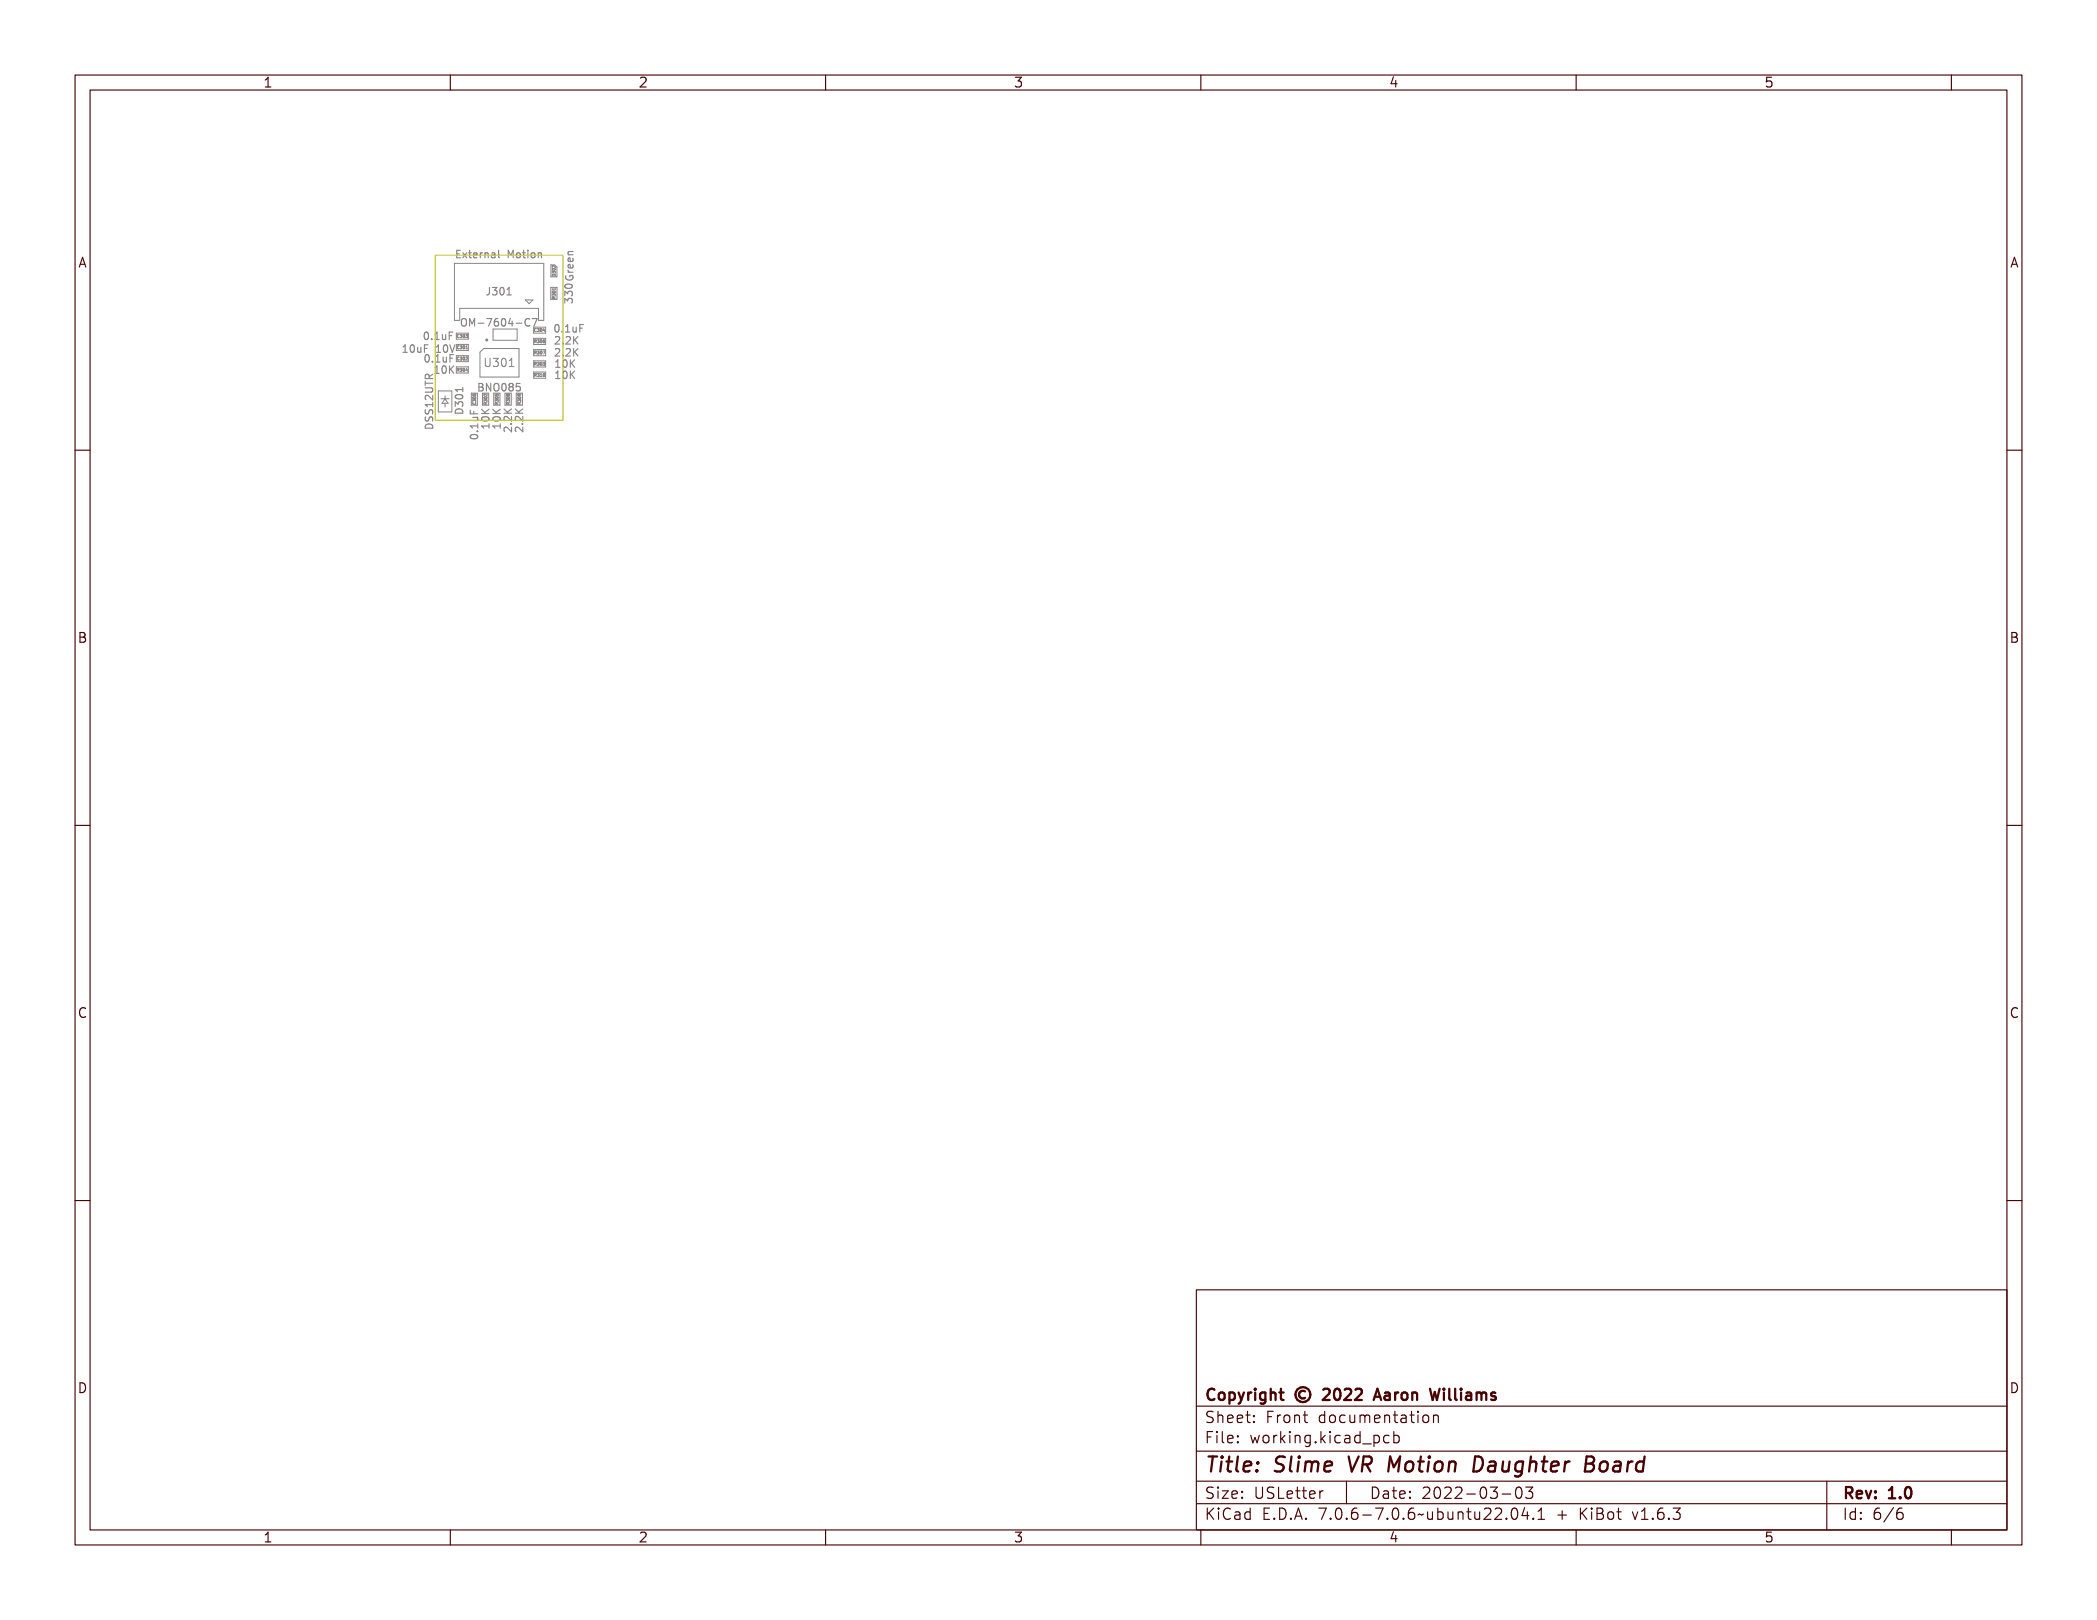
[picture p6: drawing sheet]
<svg xmlns="http://www.w3.org/2000/svg" width="279mm" height="216mm" viewBox="0 0 279 216" stroke-linecap="round" stroke-linejoin="round" font-family="sans-serif">
<defs><g id="words">
<text font-size="2.7" fill="#480000" x="160.4" y="196.2">Title: Slime VR Motion Daughter Board</text>
<g font-size="2" fill="#480000">
<text x="160.4" y="186.7">Copyright © 2022 Aaron Williams</text>
<text x="160.4" y="189.7">Sheet: Front documentation</text>
<text x="160.4" y="192.3">File: working.kicad_pcb</text>
<text x="160.4" y="199.8">Size: USLetter</text>
<text x="160.4" y="202.6">KiCad E.D.A. 7.0.6-7.0.6~ubuntu22.04.1 + KiBot v1.6.3</text>
<text x="182.4" y="199.8">Date: 2022-03-03</text>
<text x="245.4" y="202.6">Id: 6/6</text>
<text x="245.4" y="199.8">Rev: 1.0</text>
</g>
<g font-size="1.7" fill="#480000">
<text x="35" y="11.7">1</text>
<text x="85" y="11.7">2</text>
<text x="135" y="11.7">3</text>
<text x="185" y="11.7">4</text>
<text x="235" y="11.7">5</text>
<text x="10.5" y="35.7">A</text>
<text x="267.9" y="35.7">A</text>
<text x="10.5" y="85.6">B</text>
<text x="267.9" y="85.6">B</text>
<text x="10.5" y="135.7">C</text>
<text x="267.9" y="135.7">C</text>
<text x="10.5" y="185.6">D</text>
<text x="267.9" y="185.6">D</text>
<text x="35" y="205.5">1</text>
<text x="85" y="205.5">2</text>
<text x="135" y="205.5">3</text>
<text x="185" y="205.5">4</text>
<text x="235" y="205.5">5</text>
</g>
<text font-size="1.5" fill="#848484" x="64.8" y="48.9">U301</text>
<g font-size="1.3" fill="#848484">
<text x="60.5" y="34.4">External Motion</text>
<text x="64.9" y="39.4">J301</text>
<text x="53.9" y="47">10uF 10V</text>
<text x="56.4" y="45.3">0.1uF</text>
<text x="62.5" y="43.5">OM-7604-C7</text>
<text x="73.8" y="44.3">0.1uF</text>
<text x="73.9" y="45.9">2.2K</text>
<text x="73.9" y="47.5">2.2K</text>
<text x="56.5" y="48.3">0.1uF</text>
<text x="58" y="49.8">10K</text>
<text x="64.1" y="52.1">BNO085</text>
<text x="74.1" y="49">10K</text>
<text x="74.1" y="50.5">10K</text>
<text x="57.7" y="56.7" transform="rotate(-90 57.7 56.7)">DSS12UTR</text>
<text x="61.7" y="55" transform="rotate(-90 61.7 55)">D301</text>
<text x="63.7" y="58.6" transform="rotate(-90 63.7 58.6)">0.1uF</text>
</g>
<g font-size=".5" fill="#848484">
<text x="61" y="45">C303</text>
<text x="61" y="46.5">C301</text>
<text x="71.3" y="44.2">C304</text>
<text x="71.3" y="45.7">R306</text>
<text x="71.3" y="47.2">R307</text>
<text x="61" y="48">C302</text>
<text x="61" y="49.5">R304</text>
<text x="71.3" y="48.7">R303</text>
<text x="71.3" y="50.2">R310</text>
</g>
</g></defs>
<g fill="none" stroke="#848484" stroke-width=".15">
<path d="M60.6 33.4h.6v.1h-.5v.3h.5v.1h-.5v.4h.5v.1h-.6zM61.4 33.7h.1l.2 .2 .2-.2h.1l-.2 .3 .2 .4h-.1l-.2-.3-.2 .3h-.2l.3-.4zM62.4 33.5h.1v.2h.3v.1h-.3v.4l.3 .1v.1l-.4-.1v-.5h-.2v-.1h.2zM63.1 33.8a.32 .32 0 0 1 .4-.1 .32 .32 0 0 1 .1 .4h-.5a.28 .28 0 0 0 .2 .2 .28 .28 0 0 0 .3-.1 .33 .33 0 0 1-.4 .2 .33 .33 0 0 1-.2-.4zM63.2 33.8h.2l.1 .2h-.4zM63.9 33.7h.2v.1a.2 .2 0 0 1 .1-.2 .2 .2 0 0 1 .2 .2 .24 .24 0 0 0-.2 0 .24 .24 0 0 0-.1 .2v.4h-.2zM64.6 33.7h.1v.1a.23 .23 0 0 1 .3-.1 .23 .23 0 0 1 .2 .2v.5h-.1l-.1-.5-.1-.1-.1 .1-.1 .5h-.1zM65.1 38.4h.4v.6a.35 .35 0 0 1-.5 .3v-.1a.22 .22 0 0 0 .2 .1 .22 .22 0 0 0 .2-.3v-.5h-.3zM65.4 33.7h.2a.28 .28 0 0 1 .4 .3v.4h-.1v-.1a.25 .25 0 0 1-.4 .1 .25 .25 0 0 1-.1-.3 .25 .25 0 0 1 .3-.2h.2a.24 .24 0 0 0-.2-.2 .24 .24 0 0 0-.3 .1zM65.6 34.1l.3-.1a.21 .21 0 0 1-.1 .3 .21 .21 0 0 1-.3-.1zM65.8 38.4a.29 .29 0 0 1 .5 0 .29 .29 0 0 1-.1 .4 .31 .31 0 0 1 .1 .5 .31 .31 0 0 1-.4 0l-.1-.1a.23 .23 0 0 0 .3 .1 .23 .23 0 0 0 0-.4h-.1v-.1a.19 .19 0 0 0 .2-.1 .19 .19 0 0 0-.1-.3 .19 .19 0 0 0-.2 .1zM66.2 33.4h.3v.8l.3 .1v.1l-.3-.1-.1-.8h-.2z"/>
<path d="M66.7 38.5a.27 .27 0 0 1 .4 0l.1 .1a.43 .43 0 0 1 0 .5 .43 .43 0 0 1-.4 .2 .69 .69 0 0 1-.1-.8zM66.8 38.5h.1a.54 .54 0 0 1 0 .8l-.2-.3zM67.5 38.4h.3v.8h.2v.1h-.5v-.1h.2v-.7h-.2zM67.8 33.4h.1l.2 .5 .2-.5h.1v1h-.1v-.9l-.1 .6h-.1l-.2-.6v.9h-.1zM68.7 33.7a.35 .35 0 0 1 .5 .3 .35 .35 0 0 1-.5 .3l-.1-.3zM68.8 33.8a.26 .26 0 0 1 .3 .2 .26 .26 0 0 1-.3 .3l-.1-.1zM69.6 33.5h.1v.2h.3v.1h-.3v.4l.3 .1v.1l-.4-.1v-.5h-.2v-.1h.2zM70.3 33.7h.3v.6h.2v.1h-.6v-.1h.3v-.5h-.2zM70.5 33.4h.1v.1h-.1zM71.1 33.7a.35 .35 0 0 1 .5 .3 .35 .35 0 0 1-.5 .3l-.1-.3zM71.2 33.8a.26 .26 0 0 1 .3 .2 .26 .26 0 0 1-.3 .3l-.1-.1zM71.8 33.7h.2v.1a.23 .23 0 0 1 .3-.1 .23 .23 0 0 1 .1 .2v.5h-.1v-.5l-.2-.1-.1 .1v.5h-.2z"/>
<path d="M75.3 39.4v-.6l.3 .3 .1-.2h.5l.1 .1-.1 .4M75.3 38.2a.62 .62 0 0 1 1 .1 .56 .56 0 0 1-.5 .3 .56 .56 0 0 1-.5-.3zM75.3 38a.54 .54 0 0 1 1 .2 .57 .57 0 0 1-1-.1zM75.4 39.7l.2-.1 .2 .2a.31 .31 0 0 1 .4-.1 .31 .31 0 0 1 .1 .4l-.2 .1a.23 .23 0 0 0 .1-.3 .23 .23 0 0 0-.4 0v.1h-.1a.19 .19 0 0 0-.1-.2 .19 .19 0 0 0-.2 .1 .19 .19 0 0 0 0 .2v.1zM75.4 38.9l.2-.1 .2 .2a.31 .31 0 0 1 .4-.1 .31 .31 0 0 1 .1 .4l-.2 .1a.23 .23 0 0 0 .1-.3 .23 .23 0 0 0-.4 0v.1h-.1a.19 .19 0 0 0-.1-.2 .19 .19 0 0 0-.2 .1 .19 .19 0 0 0 0 .2v.1zM75.4 36.8a.47 .47 0 0 0 .5 .5 .47 .47 0 0 0 .4-.5l-.4-.1v.2M75.4 38.2l.6-.1 .2 .2a.54 .54 0 0 1-.8 0zM75.5 36.7h.1l-.1 .2a.37 .37 0 0 0 .4 .3 .37 .37 0 0 0 .4-.4h-.3v.2h-.1v-.3h.4a.44 .44 0 0 1 0 .6 .44 .44 0 0 1-.6 0 .38 .38 0 0 1-.2-.6zM75.7 36.3h.7M75.7 36l.2 .3M75.7 33.9h.7M75.7 35.9h.1a.24 .24 0 0 0 0 .2 .24 .24 0 0 0 .2 .1h.4v.2h-.7v-.2h.1a.26 .26 0 0 1-.1-.3z"/>
<path d="M75.7 33.6l.7-.1v.1h-.5l-.1 .2 .1 .1h.5v.2h-.7v-.2h.1l-.1-.1zM75.7 35.2l.4-.1v.5a.28 .28 0 0 0 .2-.2 .28 .28 0 0 0-.1-.3 .33 .33 0 0 1 .2 .4 .33 .33 0 0 1-.4 .2 .33 .33 0 0 1-.3-.2 .33 .33 0 0 1 0-.3zM75.7 34.4l.4-.1v.5a.28 .28 0 0 0 .2-.2 .28 .28 0 0 0-.1-.3 .33 .33 0 0 1 .2 .4 .33 .33 0 0 1-.4 .2 .33 .33 0 0 1-.3-.2 .33 .33 0 0 1 0-.3zM75.8 35.2h.2v.4l-.2-.1zM75.8 34.4h.2v.4l-.2-.1zM76.3 34.4l.1 .3-.2 .2-.5-.1v-.4h.2l.1 .5M76.3 35.3l.1 .3-.2 .1h-.5v-.4l.2-.1 .1 .5M76.4 33.5l-.7 .1v.2l.1 .1M54.1 46.1l.3-.1v.9h.2v.1h-.5v-.1h.2v-.8l-.2 .1zM54.9 46.1a.27 .27 0 0 1 .4 0l.1 .2a.43 .43 0 0 1 0 .5 .43 .43 0 0 1-.4 .2 .69 .69 0 0 1-.1-.9zM55 46.1h.1a.54 .54 0 0 1 0 .8l-.2-.2zM55.6 46.3h.1l.1 .5 .1 .1 .1-.1 .1-.5h.1v.7h-.1v-.1a.23 .23 0 0 1-.3 .1 .23 .23 0 0 1-.2-.3z"/>
<path d="M56.5 46h.5v.1h-.4v.3h.4v.1h-.4v.5h-.1zM56.6 44.4a.27 .27 0 0 1 .4 0l.1 .2a.43 .43 0 0 1 0 .5 .43 .43 0 0 1-.4 .2 .69 .69 0 0 1-.1-.9zM56.7 47.4a.27 .27 0 0 1 .4 0l.1 .2a.43 .43 0 0 1 0 .5 .43 .43 0 0 1-.4 .2 .7 .7 0 0 1-.1-.9zM56.7 44.4h.1a.54 .54 0 0 1 0 .8l-.2-.2zM56.7 53.8h.9v-.2h.1v.5h-.1v-.2h-.8l.1 .2h-.1zM56.7 52h.6a.32 .32 0 0 1 .4 .3 .32 .32 0 0 1-.4 .3h-.6v-.1h.7a.18 .18 0 0 0 .2-.2 .18 .18 0 0 0-.2-.2h-.7zM56.7 51.1h.1v.3h.9v.2h-.9v.3h-.1zM56.8 55.2h.1a.21 .21 0 0 0-.1 .3 .21 .21 0 0 0 .3 .1 .33 .33 0 0 1 .4-.4 .33 .33 0 0 1 .2 .5l-.2 .1a.23 .23 0 0 0 .1-.3 .23 .23 0 0 0-.3-.1 .33 .33 0 0 1-.4 .4 .33 .33 0 0 1-.1-.6zM56.8 54.4h.1a.21 .21 0 0 0-.1 .3 .21 .21 0 0 0 .3 .1 .33 .33 0 0 1 .4-.4 .33 .33 0 0 1 .2 .5l-.2 .1a.23 .23 0 0 0 .1-.3 .23 .23 0 0 0-.3-.1 .33 .33 0 0 1-.4 .4 .33 .33 0 0 1-.1-.6zM56.8 52.9a.62 .62 0 0 1 .8 .4v-.5h.1v.6l-.3-.2a.27 .27 0 0 0-.3-.2 .27 .27 0 0 0-.3 .2l.1 .2h-.1l-.1-.1zM56.8 50.5l.3-.1 .1 .2 .5-.3v.1l-.3 .2-.1 .1v.2h.4v.1h-1zM56.8 47.4h.1a.54 .54 0 0 1 0 .8l-.2-.2z"/>
<path d="M56.9 56.1a.52 .52 0 0 1 .6-.1 .52 .52 0 0 1 .2 .6h-1zM56.9 50.6h.2l.1 .3h-.4zM56.9 56.2h.6l.1 .3h-.8zM57.5 45.1h.2v.2h-.2zM57.6 48.1h.2v.2h-.2zM58.1 46.1l.3-.1v.9h.2v.1h-.5v-.1h.2v-.8l-.2 .1zM58.2 48.9l.3-.1v.9h.2v.1h-.5v-.1h.2v-.8l-.2 .1zM58.2 44.4l.3-.1v.9h.2v.1h-.5v-.1h.2v-.8l-.2 .1zM58.3 47.4l.3-.1v.9h.2v.1h-.5v-.1h.2v-.8l-.2 .1zM58.9 46.1a.27 .27 0 0 1 .4 0l.1 .2a.43 .43 0 0 1 0 .5 .43 .43 0 0 1-.4 .2 .69 .69 0 0 1-.1-.9zM58.9 44.6h.1l.1 .5 .1 .1 .2-.1v-.5h.1v.7h-.1v-.1a.23 .23 0 0 1-.3 .1 .23 .23 0 0 1-.2-.3zM59 48.9a.27 .27 0 0 1 .4 0l.1 .2a.43 .43 0 0 1 0 .5 .43 .43 0 0 1-.4 .2 .69 .69 0 0 1-.1-.9z"/>
<path d="M59 46.1h.1a.54 .54 0 0 1 0 .8l-.2-.2zM59 47.6h.1l.1 .5 .1 .1 .2-.1v-.5h.1v.7h-.1v-.1a.23 .23 0 0 1-.3 .1 .23 .23 0 0 1-.2-.3zM59.1 48.9h.1a.54 .54 0 0 1 0 .8l-.2-.2zM59.5 46h.2l.2 .9 .2-.9h.2l-.3 1h-.2zM59.7 48.8h.1v.5l.4-.5h.2l-.4 .4 .4 .6h-.2l-.3-.5-.1 .1v.4h-.1zM59.8 44.3h.5v.1h-.4v.3h.4v.1h-.4v.5h-.1zM59.9 47.3h.5v.1h-.4v.3h.4v.1h-.4v.5h-.1zM60.7 52.1h.9v-.2h.1v.5h-.1v-.2h-.8l.1 .2h-.1zM60.7 52.8a.62 .62 0 0 1 1 .2 .56 .56 0 0 1-.5 .3 .56 .56 0 0 1-.5-.3zM60.8 53.6l.2-.1 .2 .2a.31 .31 0 0 1 .4-.2 .31 .31 0 0 1 .1 .5l-.2 .1a.23 .23 0 0 0 .1-.4 .23 .23 0 0 0-.3 0l-.1 .2h-.1a.19 .19 0 0 0 0-.2 .19 .19 0 0 0-.3 0 .19 .19 0 0 0 .1 .3l-.1 .1zM60.8 52.9l.6-.1 .2 .2a.54 .54 0 0 1-.8 0zM60.9 54.4a.52 .52 0 0 1 .6-.1 .52 .52 0 0 1 .2 .6h-1z"/>
<path d="M60.9 54.5h.6l.1 .3h-.8zM62.1 42.8a.33 .33 0 0 0-.3-.4 .33 .33 0 0 0-.3 .4v.3a.33 .33 0 0 0 .3 .4 .33 .33 0 0 0 .3-.4M62.6 42.6a.31 .31 0 0 1 .4-.1 .31 .31 0 0 1 .2 .3 .53 .53 0 0 1-.3 .7h-.2a.69 .69 0 0 1-.1-.9zM62.7 56.5h.9v-.2h.1v.5h-.1v-.2h-.8l.1 .2h-.1zM62.7 54.7h.1v.4h.3v-.4h.1v.4h.5v.1h-1zM62.7 58.1a.62 .62 0 0 1 1 .1 .56 .56 0 0 1-.5 .3 .56 .56 0 0 1-.5-.3zM62.8 42.6h.1a.51 .51 0 0 1 0 .8l-.2-.2zM62.8 58.1l.6-.1 .2 .2a.54 .54 0 0 1-.8 0zM63 55.5h.7v.1h-.1a.23 .23 0 0 1 .1 .3 .23 .23 0 0 1-.3 .2h-.4v-.1l.5-.1 .1-.1-.1-.2h-.5zM63.3 42.5h.2l.2 .5 .2-.5h.1v1h-.1v-.9l-.2 .6h-.1l-.1-.6v.9h-.2zM63.5 57.3h.2v.2h-.2zM64.2 55.8a.57 .57 0 0 1 1 .1 .63 .63 0 0 1-1 0"/>
<path d="M64.2 55.1h1M64.2 54.5l.5 .6M64.2 56.5h.9v-.2h.1v.5h-.1v-.2h-.8l.1 .2h-.1zM64.2 54.6l.4 .4 .6-.4v.2l-.5 .3 .1 .1h.4v.1h-1v-.1h.5l-.5-.4zM64.2 55.7a.62 .62 0 0 1 1 .1 .56 .56 0 0 1-.5 .3 .56 .56 0 0 1-.5-.3zM64.3 51.2h.2a.24 .24 0 0 1 .3 .1 .24 .24 0 0 1-.1 .3 .27 .27 0 0 1 .2 .4 .27 .27 0 0 1-.4 .1h-.2zM64.3 43.1h.4v.1h-.4zM64.3 55.7l.6-.1 .2 .2a.54 .54 0 0 1-.8 0zM64.4 51.7h.1a.18 .18 0 0 1 .3 .2 .18 .18 0 0 1-.3 .1h-.1zM64.4 51.3h.1a.15 .15 0 0 1 .2 .1 .15 .15 0 0 1-.2 .2h-.1zM65 42.5h.6l-.4 1h-.1l.4-.9h-.5zM65 51.2h.2l.3 .8v-.8h.2v.9h-.2l-.3-.8v.8h-.2z"/>
<path d="M65.2 56.8h-1l.2 .3M65.2 56.5v.6M65.2 54.5l-.6 .5M65.7 55.1h1M65.7 54.5l.5 .6M65.7 56.5h.9v-.2h.1v.5h-.1v-.2h-.8l.1 .2h-.1zM65.7 54.6l.4 .4 .6-.4v.2l-.5 .3 .1 .1h.4v.1h-1v-.1h.5l-.5-.4zM65.7 55.7a.62 .62 0 0 1 1 .1 .56 .56 0 0 1-.5 .3 .56 .56 0 0 1-.5-.3zM65.8 55.6a.54 .54 0 0 1 .9 .3 .57 .57 0 0 1-1-.1zM65.8 55.7l.6-.1 .2 .2a.54 .54 0 0 1-.8 0zM65.9 42.6l.3-.1h.1v.2a.29 .29 0 0 0-.3 0 .29 .29 0 0 0-.1 .3 .32 .32 0 0 1 .5 .1 .32 .32 0 0 1-.2 .4 .32 .32 0 0 1-.4-.3zM65.9 51.3a.31 .31 0 0 1 .3-.1 .31 .31 0 0 1 .3 .2 .53 .53 0 0 1-.3 .8l-.2-.1a.69 .69 0 0 1-.1-.8z"/>
<path d="M66.1 51.3h.1a.51 .51 0 0 1 0 .8l-.2-.3zM66.7 56.5v.6M66.7 56.8h-1l.2 .3M66.7 54.5l-.6 .5M66.7 42.6a.27 .27 0 0 1 .4 0l.1 .2a.43 .43 0 0 1 0 .5 .43 .43 0 0 1-.4 .2 .69 .69 0 0 1-.1-.9zM66.7 51.3a.27 .27 0 0 1 .5 0v.1a.43 .43 0 0 1 .1 .5 .43 .43 0 0 1-.5 .2 .7 .7 0 0 1-.1-.8zM66.8 42.6h.1a.54 .54 0 0 1 0 .8l-.2-.2zM66.9 51.3h.1a.54 .54 0 0 1 0 .8l-.2-.3zM67.2 55.1h1M67.2 54.5l.5 .6M67.2 54.4l.4 .4 .6-.4v.2l-.5 .3 .1 .1h.4v.1h-1v-.1h.5l-.5-.4zM67.3 57a.62 .62 0 0 1 .8 .4v-.5h.1v.6l-.3-.2a.27 .27 0 0 0-.3-.2 .27 .27 0 0 0-.3 .2l.1 .2h-.1l-.1-.1z"/>
<path d="M67.3 55.4a.62 .62 0 0 1 .8 .4v-.5h.1v.6l-.3-.2a.27 .27 0 0 0-.3-.2 .27 .27 0 0 0-.3 .2l.1 .2h-.1l-.1-.1zM67.5 51.2a.27 .27 0 0 1 .5 0 .27 .27 0 0 1-.1 .4 .28 .28 0 0 1 .1 .5 .28 .28 0 0 1-.5 0 .28 .28 0 0 1 .1-.5l-.1-.1zM67.8 42.5h.1v.7h.1v.1h-.1v.2h-.1v-.2h-.4zM67.8 42.6v.6h-.3zM68 56.3h.2v.2h-.2zM68.1 56.5h.1M68.2 56.9v.6l-.8-.6-.2 .2v.4M68.2 55.5v.6l-.8-.6-.2 .2v.4M68.2 54.5l-.6 .4M68.3 51.2h.5v.1h-.4v.2a.36 .36 0 0 1 .4 .5 .36 .36 0 0 1-.6 .1v-.1a.26 .26 0 0 0 .4 .1 .26 .26 0 0 0 .1-.4 .26 .26 0 0 0-.4 0zM68.3 43.1h.4v.1h-.4zM68.7 55.1h1"/>
<path d="M68.7 54.5l.5 .6M68.7 54.4l.4 .4 .6-.4v.2l-.5 .3 .1 .1h.4v.1h-1v-.1h.5l-.5-.4zM68.8 57a.63 .63 0 0 1 .8 .4v-.5h.1v.6l-.3-.2a.27 .27 0 0 0-.3-.2 .27 .27 0 0 0-.3 .2l.1 .2h-.1l-.1-.1zM68.8 55.4a.63 .63 0 0 1 .8 .4v-.5h.1v.6l-.3-.2a.27 .27 0 0 0-.3-.2 .27 .27 0 0 0-.3 .2l.1 .2h-.1l-.1-.1zM69.1 42.6l.3-.1 .2 .1v.1l-.2-.1a.37 .37 0 0 0-.3 .5 .37 .37 0 0 0 .5 .2v.2a.46 .46 0 0 1-.5-.1 .46 .46 0 0 1-.1-.6zM69.3 51.6v.4M69.5 56.3h.2v.2h-.2zM69.6 56.5h.1M69.7 56.9v.6l-.8-.6-.2 .2 .1 .4M69.7 55.5v.6l-.8-.6-.2 .2 .1 .4M69.7 54.5l-.6 .4M69.8 42.5h.6l-.3 1h-.2l.4-.9h-.5z"/>
<path d="M70.9 42.5h.7l-.5 1M74 43.4a.27 .27 0 0 1 .4 0l.1 .2a.43 .43 0 0 1 0 .5 .43 .43 0 0 1-.4 .2 .7 .7 0 0 1-.1-.9zM74 45a.35 .35 0 0 1 .5 .1 .35 .35 0 0 1-.2 .5l-.2 .2h.5v.1h-.6l.2-.3a.27 .27 0 0 0 .2-.3 .27 .27 0 0 0-.2-.3l-.2 .1zM74 46.6a.35 .35 0 0 1 .5 .1 .35 .35 0 0 1-.2 .5l-.2 .2h.5v.1h-.6l.2-.3a.27 .27 0 0 0 .2-.3 .27 .27 0 0 0-.2-.3l-.2 .1zM74.1 43.4h.1a.54 .54 0 0 1 0 .8l-.2-.2zM74.3 48.1l.3-.1v.9h.2v.1h-.5v-.1h.2v-.8l-.2 .1zM74.3 49.6l.3-.1v.9h.2v.1h-.5v-.1h.2v-.8l-.2 .1zM74.9 44.1h.2v.2h-.2zM75 45.7h.2v.2h-.2zM75 47.3h.2v.2h-.2zM75.1 48.1a.27 .27 0 0 1 .4 0l.1 .2a.43 .43 0 0 1 0 .5 .43 .43 0 0 1-.4 .2 .69 .69 0 0 1-.1-.9zM75.1 49.6a.27 .27 0 0 1 .4 0l.1 .2a.43 .43 0 0 1 0 .5 .43 .43 0 0 1-.4 .2 .69 .69 0 0 1-.1-.9z"/>
<path d="M75.2 48.1h.1a.54 .54 0 0 1 0 .8l-.2-.2zM75.2 49.6h.1a.54 .54 0 0 1 0 .8l-.2-.2zM75.3 40.4v-.6l.3 .3 .1-.3h.5l.1 .2-.1 .4M75.6 43.4l.3-.1v.9h.2v.1h-.5v-.1h.2v-.8l-.2 .1zM75.6 45a.35 .35 0 0 1 .6 .1 .35 .35 0 0 1-.2 .5l-.3 .2h.5v.1h-.6l.2-.3a.27 .27 0 0 0 .2-.3 .27 .27 0 0 0-.2-.3l-.2 .1zM75.6 46.6a.35 .35 0 0 1 .6 .1 .35 .35 0 0 1-.2 .5l-.3 .2h.5v.1h-.6l.2-.3a.27 .27 0 0 0 .2-.3 .27 .27 0 0 0-.2-.3l-.2 .1zM75.8 48h.1v.5l.4-.5h.2l-.4 .4 .4 .6h-.2l-.3-.5-.1 .1v.4h-.1zM75.8 49.5h.1v.5l.4-.5h.2l-.4 .4 .4 .6h-.2l-.3-.5-.1 .1v.4h-.1zM76.3 43.6h.1l.1 .5 .1 .1 .2-.1v-.5h.1v.7h-.1v-.1a.23 .23 0 0 1-.3 .1 .23 .23 0 0 1-.2-.3zM76.4 44.9h.1v.5l.4-.5h.2l-.4 .4 .4 .6h-.2l-.3-.5-.1 .1v.4h-.1zM76.4 46.5h.1v.5l.4-.5h.2l-.4 .4 .4 .6h-.2l-.3-.5-.1 .1v.4h-.1zM77.2 43.3h.5v.1h-.4v.3h.4v.1h-.4v.5h-.1z"/>
<circle cx="66.9" cy="38.9" r=".09"/>
<circle cx="75.8" cy="38.3" r=".09"/>
<circle cx="55.1" cy="46.5" r=".09"/>
<circle cx="56.8" cy="44.8" r=".09"/>
<circle cx="56.9" cy="47.8" r=".09"/>
<circle cx="59.1" cy="46.5" r=".09"/>
<circle cx="59.2" cy="49.3" r=".09"/>
<circle cx="61.2" cy="53" r=".09"/>
<circle cx="63.2" cy="58.2" r=".09"/>
<circle cx="64.7" cy="55.8" r=".09"/>
<circle cx="66.1" cy="43.2" r=".22"/>
<circle cx="66.2" cy="55.8" r=".09"/>
<circle cx="66.9" cy="43" r=".09"/>
<circle cx="67" cy="51.7" r=".09"/>
<circle cx="67.8" cy="51.4" r=".16"/>
<circle cx="67.8" cy="51.9" r=".19"/>
<circle cx="74.2" cy="43.8" r=".09"/>
<circle cx="75.3" cy="48.5" r=".09"/>
<circle cx="75.3" cy="50" r=".09"/>
</g>
<g fill="none" stroke="#848484" stroke-width=".13">
<path d="M60.5 35.1h12v7.6h-.7v-1.6h-10.6v1.6h-.7zM70 40h1l-.5 .5zM73.4 38.3h.8v1.6h-.8zM73.4 35.3h.5l.3 .3v1.3h-.8zM73.6 39.6v.2h.4M73.6 35.8a.19 .19 0 0 1 .2 0 .19 .19 0 0 1 .2 .2h-.1a.19 .19 0 0 1-.2 0 .19 .19 0 0 1-.1-.2zM73.6 36.6a.21 .21 0 0 1 .2 0 .21 .21 0 0 1 .2 .2h-.4zM73.6 38.8v.2M73.6 39h.1M73.6 38.6h.4v-.1v.2v-.1h-.3l-.1 .1zM73.6 38.9a.18 .18 0 0 1 .3-.1 .18 .18 0 0 1 .1 .2h-.3zM73.6 35.9a.18 .18 0 0 1 .3-.1 .18 .18 0 0 1 .1 .2h-.3z"/>
<path d="M73.6 39.6h.1M73.6 39.6h.2v.2M73.6 38.8h.1M73.6 38.8h.3M73.6 39h.3M73.6 39.2h.2a.12 .12 0 0 1 .2 0 .12 .12 0 0 1-.1 .2v-.2l-.1 .1-.1-.1-.1 .2zM73.6 36.2h.2a.12 .12 0 0 1 .2 0 .12 .12 0 0 1-.1 .2v-.2l-.1 .1-.1-.1-.1 .2zM73.6 35.5h.1l.3 .2v-.2v.2l-.3-.1-.1 .1zM73.6 39.5h.2l.2-.1-.2 .2 .2 .1h-.4zM73.7 38.9h.3l-.3 .1zM73.7 35.9h.3l-.3 .1zM73.7 36.5h.3v.2h-.4z"/>
<path d="M73.7 39.5h.1v.2h-.1zM73.7 36.5h.2l.1 .2h-.3zM73.9 38.8h.1M74 36.4l-.1-.2h-.1l-.1 .1-.1-.1v.2M74 39.4l-.1-.2h-.1l-.1 .1-.1-.1v.2M74 38.8v.2M74 39.4h-.1M74 39h-.1M74 36.4h-.1M74 39.5l-.2 .2M74 35.4v.3l-.3-.3-.1 .1v.1M74 38.4v.2"/>
<path d="M74 38.5h-.4l.1 .1M58.4 52.1h1.8v2.8h-1.8zM58.7 53.1h1.1M59.3 53.1l.4 .7h-.8zM59.3 52.7v.4M59.3 53.8v.5M60.8 44.4h1.6v.8h-1.6zM60.8 45.9h1.6v.8h-1.6zM60.8 47.4h1.6v.8h-1.6M60.8 48.9h1.6v.8h-1.6M61 49.1h.1a.11 .11 0 0 1 .1 .1 .11 .11 0 0 1 0 .1l.1 .2-.2-.2-.1 .2zM61 44.7l.2-.1v.1a.14 .14 0 0 0-.1 .1 .14 .14 0 0 0 .1 .1v.1a.19 .19 0 0 1-.2-.1 .19 .19 0 0 1 0-.2z"/>
<path d="M61 47.7l.2-.1v.1a.14 .14 0 0 0-.1 .1 .14 .14 0 0 0 .1 .1v.1a.19 .19 0 0 1-.2-.1 .19 .19 0 0 1 0-.2zM61 46.2l.2-.1v.1a.14 .14 0 0 0-.1 .1 .14 .14 0 0 0 .1 .1v.1a.19 .19 0 0 1-.2-.1 .19 .19 0 0 1 0-.2zM61 49.2l.2 .1h-.2zM61.3 44.6h.2v.2a.12 .12 0 0 1 0 .2 .12 .12 0 0 1-.2-.1h.2l-.1-.1 .1-.1zM61.3 47.6h.2v.2a.12 .12 0 0 1 0 .2 .12 .12 0 0 1-.2-.1h.2l-.1-.1 .1-.1zM61.3 49.1h.2v.2a.12 .12 0 0 1 0 .2 .12 .12 0 0 1-.2-.1h.2l-.1-.1 .1-.1zM61.3 46.1h.2v.2a.12 .12 0 0 1 0 .2 .12 .12 0 0 1-.2-.1h.2l-.1-.1 .1-.1zM61.7 44.6a.17 .17 0 0 1 .2 .2 .17 .17 0 0 1-.2 .2zM61.7 47.6a.17 .17 0 0 1 .2 .2 .17 .17 0 0 1-.2 .2zM61.7 49.1a.17 .17 0 0 1 .2 .2 .17 .17 0 0 1-.2 .2zM61.7 46.1a.17 .17 0 0 1 .2 .2 .17 .17 0 0 1-.2 .2zM61.7 44.7h.1v.3z"/>
<path d="M61.7 47.7h.1v.3zM61.7 49.2h.1v.3zM61.7 46.2h.1v.3zM62 47.6l.2 .1-.2 .3h.2h-.2l.1-.3zM62 44.6h.2l-.1 .2a.12 .12 0 0 1 0 .2 .12 .12 0 0 1-.1-.1h.2l-.2-.1 .1-.1zM62 46.1h.1v.4h.1h-.2h.1v-.3zM62.1 49.1l.1 .3v.1l-.3-.1zM62.1 49.2v.2h-.1zM62.8 52.4h.8v1.6h-.8zM63 52.5v.2h.2v-.2h.1M63 52.6l.1 .2h.1a.13 .13 0 0 1 0-.2 .13 .13 0 0 1 .2 .1 .13 .13 0 0 1-.1 .1 .1 .1 0 0 0 .1-.1 .1 .1 0 0 0-.2 0 .1 .1 0 0 0 0 .1h-.2zM63 53a.18 .18 0 0 1 .3-.1 .18 .18 0 0 1 .1 .2h-.3z"/>
<path d="M63 53.6a.18 .18 0 0 0 .2 .3 .18 .18 0 0 0 .2-.2M63 53.6h.1a.14 .14 0 0 0 .1 .1 .14 .14 0 0 0 .1-.1 .18 .18 0 0 1-.1 .2 .18 .18 0 0 1-.2-.2zM63 53.3h.2a.12 .12 0 0 1 .2 0 .12 .12 0 0 1-.1 .2v-.2l-.1 .1-.1-.1-.1 .2zM63.1 53h.3l-.3 .1zM63.3 53.3h-.1l-.1 .1-.1-.1v.2M63.3 52.9a.19 .19 0 0 0-.2 0 .19 .19 0 0 0-.1 .2h.3M63.3 53.6l.1 .1M63.3 53.3h.1M63.3 52.9h.1M63.3 52.5h.1M63.4 52.5v.2M63.4 52.9v.2"/>
<path d="M63.4 53.3l-.1 .2M63.4 53.1h-.1M63.4 52.7h-.1M64.3 52.4v1.6h.8v-1.6M64.4 46.4h4.8v3.9h-5.2v-3.4zM64.5 52.6v.1M64.5 53a.18 .18 0 0 1 .3-.1 .18 .18 0 0 1 .1 .2h-.3zM64.5 53.3h.2a.12 .12 0 0 1 .2 0 .12 .12 0 0 1-.1 .2v-.2l-.1 .1-.1-.1-.1 .2zM64.5 52.6h.1l.3 .2v-.2v.2l-.3-.1-.1 .1zM64.5 53.6h.2l.2-.1-.2 .2 .2 .1h-.4zM64.6 53h.3l-.3 .1zM64.6 53.6h.1v.2h-.1z"/>
<path d="M64.7 53.9v-.2h-.2v.2h.4M64.8 53.3h-.1l-.1 .1-.1-.1v.2M64.8 52.9a.19 .19 0 0 0-.2 0 .19 .19 0 0 0-.1 .2h.3M64.8 53.3h.1M64.8 52.9h.1M64.9 52.9v.2M64.9 53.3l-.1 .2M64.9 53.1h-.1M64.9 53.6l-.2 .2M64.9 52.5v.3l-.2-.3M64.9 47.8h.1v.8a.2 .2 0 0 0 .2 .2 .2 .2 0 0 0 .2-.2v-.8h.2v.7a.35 .35 0 0 1-.4 .4 .35 .35 0 0 1-.3-.4zM65.7 43.9h3.2v1.4h-3.2z"/>
<path d="M65.8 52.4v1.6h.8v-1.6M65.8 47.9a.34 .34 0 0 1 .4 0 .34 .34 0 0 1 .1 .4h-.1a.35 .35 0 0 1 .2 .5 .35 .35 0 0 1-.6 .1v-.2a.26 .26 0 0 0 .3 .1 .26 .26 0 0 0 .1-.4h-.3v-.1h.2a.19 .19 0 0 0 .2-.3 .2 .2 0 0 0-.4 0h-.1zM66 52.5v.2h.2l-.1-.1M66 52.6l.1 .2h.1a.13 .13 0 0 1 0-.2 .13 .13 0 0 1 .2 .1 .13 .13 0 0 1-.1 .1 .1 .1 0 0 0 .1-.1 .1 .1 0 0 0-.2 0 .1 .1 0 0 0 0 .1h-.2zM66 53a.18 .18 0 0 1 .3-.1 .18 .18 0 0 1 .1 .2h-.3zM66 53.3h.2a.12 .12 0 0 1 .2 0 .12 .12 0 0 1-.1 .2v-.2l-.1 .1-.1-.1-.1 .2zM66 53.6h.2l.2-.1-.2 .2 .2 .1h-.4zM66.1 53h.3l-.3 .1zM66.1 53.6h.1v.2h-.1zM66.2 53.9v-.2h-.2v.2h.4M66.3 53.3h-.1l-.1 .1-.1-.1v.2M66.3 52.9a.19 .19 0 0 0-.2 0 .19 .19 0 0 0-.1 .2h.3"/>
<path d="M66.3 53.3h.1M66.3 52.9h.1M66.4 53.3l-.1 .2M66.4 52.9v.2M66.4 53.1h-.1M66.4 52.7h-.1M66.4 53.6l-.2 .2M66.4 52.6v.1M66.7 48a.32 .32 0 0 1 .4-.2 .32 .32 0 0 1 .2 .3 .6 .6 0 0 1-.3 .8 .64 .64 0 0 1-.3-.9zM66.9 48l.1-.1a.58 .58 0 0 1 0 .9l-.2-.2zM67.3 52.4v1.6h.8v-1.6M67.5 52.6l.1 .1h.1"/>
<path d="M67.5 53a.18 .18 0 0 1 .3-.1 .18 .18 0 0 1 .1 .2h-.3zM67.5 53.3h.2a.12 .12 0 0 1 .2 0 .12 .12 0 0 1-.1 .2v-.2l-.1 .1-.1-.1-.1 .2zM67.5 52.6l.2 .1a.11 .11 0 0 1 .2-.1 .11 .11 0 0 1 0 .2 .11 .11 0 0 1-.2 0 .11 .11 0 0 1-.2 0 .11 .11 0 0 1 0-.2zM67.5 53.6h.2l.2-.1-.2 .2 .2 .1h-.4zM67.6 53h.3l-.3 .1zM67.6 53.6h.1v.2h-.1zM67.6 47.9l.4-.1v1h.2v.1h-.6v-.1h.3v-.8h-.3zM67.7 52.6v.1M67.7 53.9v-.2h-.2v.2h.4M67.8 52.9a.19 .19 0 0 0-.2 0 .19 .19 0 0 0-.1 .2h.3M67.8 53.3h-.1l-.1 .1-.1-.1v.2M67.8 53.3h.1"/>
<path d="M67.8 52.9h.1M67.9 53.3l-.1 .2M67.9 52.9v.2M67.9 53.1h-.1M67.9 52.6l-.1 .1h-.1M67.9 53.6l-.2 .2M68.8 52.4h.8v1.6h-.8zM69 52.6l.1 .1h.1v-.1M69 52.9v.2M69 53.1h.1M69 53a.18 .18 0 0 1 .3-.1 .18 .18 0 0 1 .1 .2h-.3zM69 52.9h.1"/>
<path d="M69 52.9h.3M69 53.1h.3M69 53.3h.2a.12 .12 0 0 1 .2 0 .12 .12 0 0 1-.1 .2v-.2l-.1 .1-.1-.1-.1 .2zM69 53.6h.2l.2-.1-.2 .2 .2 .1h-.4zM69.1 52.6a.2 .2 0 0 1 .2 0 .2 .2 0 0 1 .1 .2l-.2-.1a.13 .13 0 0 1 0 .1 .13 .13 0 0 1-.2 0 .13 .13 0 0 1 .1-.2zM69.1 53h.3l-.3 .1zM69.1 53.6h.1v.2h-.1zM69.2 53.9v-.2h-.2v.2h.4M69.3 52.5l.1 .2M69.3 53.3h-.1l-.1 .1-.1-.1v.2M69.3 53.3h.1M69.3 52.9h.1"/>
<path d="M69.4 53.3l-.1 .2M69.4 52.9v.2M69.4 53.1h-.1M69.4 53.6l-.2 .2M71.1 43.6h1.6v.8h-1.6zM71.1 45.1h1.6v.8h-1.6zM71.1 46.6h1.6v.8h-1.6zM71.1 48.1h1.6v.8h-1.6zM71.1 49.6h1.6v.8h-1.6zM71.3 48.3h.1a.11 .11 0 0 1 .1 .1 .11 .11 0 0 1 0 .1l.1 .2-.2-.2-.1 .2zM71.3 45.3h.1a.11 .11 0 0 1 .1 .1 .11 .11 0 0 1 0 .1l.1 .2-.2-.2-.1 .2zM71.3 46.8h.1a.11 .11 0 0 1 .1 .1 .11 .11 0 0 1 0 .1l.1 .2-.2-.2-.1 .2z"/>
<path d="M71.3 49.8h.1a.11 .11 0 0 1 .1 .1 .11 .11 0 0 1 0 .1l.1 .2-.2-.2-.1 .2zM71.3 43.9l.2-.1v.1a.14 .14 0 0 0-.1 .1 .14 .14 0 0 0 .1 .1v.1a.19 .19 0 0 1-.2-.1 .19 .19 0 0 1 0-.2zM71.3 48.4l.2 .1h-.2zM71.3 45.4l.2 .1h-.2zM71.3 46.9l.2 .1h-.2zM71.3 49.9l.2 .1h-.2zM71.6 43.8h.2v.2a.12 .12 0 0 1 0 .2 .12 .12 0 0 1-.2-.1h.2l-.1-.1 .1-.1zM71.6 48.3h.2v.2a.12 .12 0 0 1 0 .2 .12 .12 0 0 1-.2-.1h.2l-.1-.1 .1-.1zM71.6 45.3h.2v.2a.12 .12 0 0 1 0 .2 .12 .12 0 0 1-.2-.1h.2l-.1-.1 .1-.1zM71.6 46.8h.2v.2a.12 .12 0 0 1 0 .2 .12 .12 0 0 1-.2-.1h.2l-.1-.1 .1-.1zM71.6 49.8h.2v.2a.12 .12 0 0 1 0 .2 .12 .12 0 0 1-.2-.1h.2l-.1-.1 .1-.1zM72 49.8h.1v.4h.1h-.2h.1v-.3z"/>
<path d="M72 43.8a.17 .17 0 0 1 .2 .2 .17 .17 0 0 1-.2 .2zM72 48.3a.17 .17 0 0 1 .2 .2 .17 .17 0 0 1-.2 .2zM72 45.3a.17 .17 0 0 1 .2 .2 .17 .17 0 0 1-.2 .2zM72 46.8a.17 .17 0 0 1 .2 .2 .17 .17 0 0 1-.2 .2zM72 43.9h.1v.3zM72 48.4h.1v.3zM72 45.4h.1v.3zM72 46.9h.1v.3zM72.3 46.8h.2l-.1 .4v-.3zM72.3 48.3h.2l-.1 .2a.12 .12 0 0 1 0 .2 .12 .12 0 0 1-.1-.1h.2l-.2-.1 .1-.1zM72.3 45.4l.2-.1-.2 .2a.12 .12 0 0 1 .2 0 .12 .12 0 0 1-.1 .2 .12 .12 0 0 1-.1-.1zM72.3 49.8a.17 .17 0 0 1 .2 .2 .17 .17 0 0 1-.2 .2z"/>
<path d="M72.3 49.9h.1v.3zM72.4 43.8l.1 .3v.1l-.3-.1zM72.4 43.9v.2h-.1z"/>
<circle cx="73.8" cy="35.9" r=".04"/>
<circle cx="73.8" cy="38.9" r=".04"/>
<circle cx="61.8" cy="44.8" r=".04"/>
<circle cx="61.8" cy="49.3" r=".04"/>
<circle cx="61.8" cy="47.8" r=".04"/>
<circle cx="61.8" cy="46.3" r=".04"/>
<circle cx="63.2" cy="53" r=".04"/>
<circle cx="64.7" cy="53" r=".04"/>
<circle cx="66.2" cy="53" r=".04"/>
<circle cx="67" cy="48.4" r=".1"/>
<circle cx="67.6" cy="52.7" r=".07"/>
<circle cx="67.7" cy="53" r=".04"/>
<circle cx="67.8" cy="52.7" r=".08"/>
<circle cx="69.1" cy="52.7" r=".09"/>
<circle cx="69.2" cy="53" r=".04"/>
<circle cx="72.1" cy="48.5" r=".04"/>
<circle cx="72.1" cy="44" r=".04"/>
<circle cx="72.1" cy="47" r=".04"/>
<circle cx="72.1" cy="45.5" r=".04"/>
<circle cx="72.4" cy="50" r=".04"/>
<circle cx="72.4" cy="45.6" r=".09"/>
</g>
<circle cx="64.8" cy="45.3" r=".1" fill="none" stroke="#848484" stroke-width=".2"/>
<path d="M58 34h17v22h-17z" fill="none" stroke="#c2c200" stroke-width=".13"/>
<g fill="none" stroke="#480000" stroke-width=".15">
<path d="M10 10h259.4v195.9h-259.4zM12 12h255.4v191.9h-255.4zM60 10v2M110 10v2M160 10v2M210 10v2M260 10v2M10 60h2M267.4 60h2M10 110h2M267.4 110h2M10 160h2"/>
<path d="M267.4 160h2M159.4 171.9h108v32h-108zM159.4 187.4h108M159.4 193.4h108M159.4 197.4h108M160.6 190.9h.9v.2h-.7v.4h.6v.2h-.6v.6h-.2zM160.7 188.3l.5-.1h.2v.2a.34 .34 0 0 0-.4-.1 .34 .34 0 0 0-.2 .4 .62 .62 0 0 1 .6 .7 .71 .71 0 0 1-.8 .2v-.2a.4 .4 0 0 0 .4 .1 .4 .4 0 0 0 .3-.3l-.4-.2a.4 .4 0 0 1-.3-.3 .4 .4 0 0 1 .1-.4zM160.7 198.4l.5-.1h.2v.2a.34 .34 0 0 0-.4-.1 .34 .34 0 0 0-.2 .4 .62 .62 0 0 1 .6 .7 .71 .71 0 0 1-.8 .2v-.2a.4 .4 0 0 0 .4 .1 .4 .4 0 0 0 .3-.3l-.4-.2a.4 .4 0 0 1-.3-.3 .4 .4 0 0 1 .1-.4zM161.8 188.1h.2v.6a.35 .35 0 0 1 .4-.1 .35 .35 0 0 1 .2 .4v.6h-.2v-.8l-.2-.1a.28 .28 0 0 0-.2 .3v.6h-.2zM161.9 191.3h.4v.9h.4v.1h-.9v-.1h.3v-.8h-.2zM161.9 198.7h.4v.9h.4v.1h-.9v-.1h.3v-.8h-.2zM162.1 190.8h.2v.3h-.2z"/>
<path d="M162.1 198.2h.2v.3h-.2zM163 190.8h.4v1.3l.1 .1h.3v.1a.4 .4 0 0 1-.5-.3v-1h-.3zM163 198.7h.8v.1l-.6 .8h.6v.1h-.8v-.1l.6-.8h-.6zM163.1 188.7a.49 .49 0 0 1 .6-.1 .49 .49 0 0 1 .2 .5h-.8a.42 .42 0 0 0 .3 .4 .42 .42 0 0 0 .4-.1v.2a.6 .6 0 0 1-.8-.1 .6 .6 0 0 1 .1-.8zM163.2 188.8l.2-.1a.27 .27 0 0 1 .3 .3h-.6zM164.3 188.7a.49 .49 0 0 1 .6-.1 .49 .49 0 0 1 .2 .5h-.8a.42 .42 0 0 0 .3 .4 .42 .42 0 0 0 .5-.1v.2a.6 .6 0 0 1-.9-.1 .6 .6 0 0 1 .1-.8zM164.3 191.4a.49 .49 0 0 1 .6-.1 .49 .49 0 0 1 .2 .5h-.8a.42 .42 0 0 0 .3 .4 .42 .42 0 0 0 .5-.1v.2a.6 .6 0 0 1-.9-.1 .6 .6 0 0 1 .1-.8zM164.3 198.8a.49 .49 0 0 1 .6-.1 .49 .49 0 0 1 .2 .5h-.8a.42 .42 0 0 0 .3 .4 .42 .42 0 0 0 .5-.1v.2a.6 .6 0 0 1-.9-.1 .6 .6 0 0 1 .1-.8zM164.4 188.8l.2-.1a.27 .27 0 0 1 .3 .3h-.6zM164.4 191.5l.2-.1a.27 .27 0 0 1 .3 .3h-.6zM164.4 198.9l.2-.1a.27 .27 0 0 1 .3 .3h-.6zM165.6 188.2h.2v.4h.4v.1h-.4v.7l.1 .1h.3v.1a.41 .41 0 0 1-.6-.3v-.6h-.3v-.1h.3z"/>
<path d="M165.7 191.3h.2v.3h-.2zM165.7 192.1h.2v.2h-.2zM165.7 198.7h.2v.3h-.2zM165.7 199.5h.2v.2h-.2zM166.9 188.6h.2v.3h-.2zM166.9 189.4h.2v.2h-.2zM167.6 191.3h.2l.2 .8 .1-.5h.2l.2 .5 .1-.8h.2l-.2 1h-.2l-.2-.6-.2 .6h-.1zM167.8 198.3h.2v1a.27 .27 0 0 0 .2 .3 .27 .27 0 0 0 .3-.3v-1h.2v.9a.47 .47 0 0 1-.5 .6 .47 .47 0 0 1-.4-.6zM169 188.2h.9v.2h-.7v.4h.6v.2h-.6v.6h-.2zM169.1 191.4a.56 .56 0 0 1 .8 .2 .56 .56 0 0 1-.3 .7 .57 .57 0 0 1-.6-.2 .57 .57 0 0 1 .1-.7zM169.1 198.4l.5-.1h.2v.2a.34 .34 0 0 0-.4-.1 .34 .34 0 0 0-.2 .4 .62 .62 0 0 1 .7 .7 .71 .71 0 0 1-.9 .2v-.2a.4 .4 0 0 0 .4 .1 .4 .4 0 0 0 .3-.3l-.4-.2a.4 .4 0 0 1-.3-.3 .4 .4 0 0 1 .1-.4zM169.2 191.5a.26 .26 0 0 1 .3-.1 .26 .26 0 0 1 .2 .2v.2a.33 .33 0 0 1-.3 .4l-.2-.2z"/>
<path d="M170.2 198.3h.2v1.3h.7v.1h-.9zM170.4 188.6h.2v.2a.41 .41 0 0 1 .6-.2v.2a.37 .37 0 0 0-.5-.1 .37 .37 0 0 0-.1 .4v.5h-.2zM170.4 191.3h.2v.2a.41 .41 0 0 1 .6-.2v.2a.37 .37 0 0 0-.5-.1 .37 .37 0 0 0-.1 .4v.5h-.2zM171.5 190.8h.1v.9l.5-.4h.2l-.4 .4 .5 .6h-.2l-.4-.5-.2 .1v.4h-.1zM171.5 188.7a.56 .56 0 0 1 .8 .2 .56 .56 0 0 1-.3 .7 .57 .57 0 0 1-.6-.2 .57 .57 0 0 1 .1-.7zM171.5 198.8a.49 .49 0 0 1 .6-.1 .49 .49 0 0 1 .2 .5h-.8a.42 .42 0 0 0 .3 .4 .42 .42 0 0 0 .5-.1v.2a.6 .6 0 0 1-.8-.1 .6 .6 0 0 1 0-.8zM171.6 188.8a.26 .26 0 0 1 .3-.1 .26 .26 0 0 1 .2 .2v.2a.33 .33 0 0 1-.3 .4l-.2-.2zM171.6 198.9l.3-.1a.27 .27 0 0 1 .2 .3h-.6zM172.6 188.6h.2v.1a.35 .35 0 0 1 .4-.1 .35 .35 0 0 1 .3 .4v.6h-.2v-.8l-.2-.1a.28 .28 0 0 0-.3 .3v.6h-.2zM172.7 191.3h.4v.9h.4v.1h-.9v-.1h.4v-.8h-.3zM172.9 198.3h.1v.4h.4v.1h-.4v.7l.1 .1h.3v.1a.41 .41 0 0 1-.5-.3v-.6h-.3v-.1h.3zM173 190.8h.1v.3h-.1z"/>
<path d="M173.8 191.3h.2v.1a.35 .35 0 0 1 .4-.1 .35 .35 0 0 1 .3 .4v.6h-.2v-.8l-.2-.1a.28 .28 0 0 0-.3 .3v.6h-.2zM174.1 188.2h.1v.4h.4v.1h-.4v.7l.1 .1h.3v.1a.41 .41 0 0 1-.5-.3v-.6h-.3v-.1h.3zM174.1 198.3h.1v.4h.4v.1h-.4v.7l.1 .1h.3v.1a.41 .41 0 0 1-.5-.3v-.6h-.3v-.1h.3zM175.1 191.4l.3-.2 .3 .2v-.1h.2v1a.53 .53 0 0 1-.8 .4v-.2a.36 .36 0 0 0 .4 .1 .36 .36 0 0 0 .2-.4l-.2 .1a.51 .51 0 0 1-.5-.2 .51 .51 0 0 1 0-.5zM175.1 198.8a.49 .49 0 0 1 .6-.1 .49 .49 0 0 1 .2 .5h-.8a.42 .42 0 0 0 .3 .4 .42 .42 0 0 0 .5-.1v.2a.6 .6 0 0 1-.8-.1 .6 .6 0 0 1 0-.8zM175.2 191.5a.25 .25 0 0 1 .3-.1 .25 .25 0 0 1 .2 .2v.2a.32 .32 0 0 1-.3 .4 .47 .47 0 0 1-.2-.7zM175.3 198.9l.2-.1a.27 .27 0 0 1 .2 .3h-.5zM176.3 188.7l.3-.2 .3 .2v-.6h.2v1.5h-.2v-.1a.42 .42 0 0 1-.6 .1 .42 .42 0 0 1-.1-.5zM176.4 198.7h.2v.2a.41 .41 0 0 1 .6-.2v.2a.37 .37 0 0 0-.4-.1 .37 .37 0 0 0-.2 .4v.5h-.2zM176.4 188.8a.23 .23 0 0 1 .4 0l.1 .3a.33 .33 0 0 1-.3 .4 .48 .48 0 0 1-.2-.7zM176.5 192.1h.3v.2h-.3zM177.5 190.8h.2v.9l.4-.4h.3l-.5 .4 .5 .6h-.2l-.4-.5-.1 .1v.4h-.2z"/>
<path d="M177.5 188.7a.56 .56 0 0 1 .8 .2 .56 .56 0 0 1-.3 .7 .57 .57 0 0 1-.6-.2 .57 .57 0 0 1 .1-.7zM177.6 188.8a.26 .26 0 0 1 .3-.1 .26 .26 0 0 1 .2 .2v.2a.33 .33 0 0 1-.3 .4l-.2-.2zM178.7 191.3h.5v.9h.3v.1h-.9v-.1h.4v-.8h-.3zM178.8 188.7l.5-.2 .2 .1v.2a.4 .4 0 0 0-.6 0 .4 .4 0 0 0 0 .6 .4 .4 0 0 0 .6 0v.2a.58 .58 0 0 1-.8-.1 .58 .58 0 0 1 .1-.8zM179 190.8h.2v.3h-.2zM179.4 197.4v3M179.8 188.6h.2v.8l.2 .1a.28 .28 0 0 0 .3-.3v-.6h.2v1h-.2v-.1a.35 .35 0 0 1-.4 .2 .35 .35 0 0 1-.3-.5zM180 191.4l.5-.2 .2 .1v.2a.4 .4 0 0 0-.6 0 .4 .4 0 0 0 0 .6 .4 .4 0 0 0 .6 0v.2a.58 .58 0 0 1-.8-.1 .58 .58 0 0 1 .1-.8zM181 188.6h.1a.21 .21 0 0 1 .2-.1 .21 .21 0 0 1 .2 .2l.2-.2 .1 .1a1.27 1.27 0 0 1 .2 1h-.2v-.8l-.1-.1-.2 .1v.8h-.1v-.8l-.2-.1-.1 .1v.8h-.1zM181.1 191.3a.5 .5 0 0 1 .5-.1 .5 .5 0 0 1 .3 .5v.6h-.2v-.1a.38 .38 0 0 1-.5 .2 .38 .38 0 0 1-.2-.5 .38 .38 0 0 1 .5-.2h.2a.35 .35 0 0 0-.3-.4 .35 .35 0 0 0-.3 .2zM181.2 191.9l.5-.1a.31 .31 0 0 1-.1 .4 .31 .31 0 0 1-.4-.1zM182.3 191.4l.3-.2 .3 .2v-.6h.2v1.5h-.2v-.1a.42 .42 0 0 1-.5 .1 .42 .42 0 0 1-.2-.5z"/>
<path d="M182.3 188.7a.49 .49 0 0 1 .6-.1 .49 .49 0 0 1 .2 .5h-.7a.42 .42 0 0 0 .2 .4 .42 .42 0 0 0 .5-.1v.2a.6 .6 0 0 1-.8-.1 .6 .6 0 0 1 0-.8zM182.4 191.5a.23 .23 0 0 1 .4 0l.1 .3a.33 .33 0 0 1-.3 .4 .48 .48 0 0 1-.2-.7zM182.5 188.8l.2-.1a.27 .27 0 0 1 .3 .3h-.6zM182.5 198.3a.76 .76 0 0 1 1 .7 .76 .76 0 0 1-1 .7zM182.7 198.5h.3a.73 .73 0 0 1 0 1.1h-.3zM183.3 192.7h1.2v.1h-1.2zM183.5 188.6h.1v.1a.35 .35 0 0 1 .5-.1 .35 .35 0 0 1 .2 .4v.6h-.2v-.8l-.2-.1a.28 .28 0 0 0-.3 .3v.6h-.1zM183.8 198.7a.5 .5 0 0 1 .6-.1 .5 .5 0 0 1 .2 .5v.6h-.1v-.1a.38 .38 0 0 1-.5 .2 .38 .38 0 0 1-.2-.5 .38 .38 0 0 1 .4-.2h.3a.35 .35 0 0 0-.3-.4 .35 .35 0 0 0-.4 .2zM184 199.3l.5-.1a.31 .31 0 0 1-.2 .4 .31 .31 0 0 1-.4-.1zM184.6 191.3h.2v.1a.42 .42 0 0 1 .6-.1 .42 .42 0 0 1 .1 .5 .42 .42 0 0 1-.1 .5 .42 .42 0 0 1-.6-.1v.6h-.2zM184.9 188.2h.2v.4h.4v.1h-.4v.7l.1 .1h.3v.1a.41 .41 0 0 1-.6-.3v-.6h-.3v-.1h.3zM184.9 191.5a.24 .24 0 0 1 .3-.1 .24 .24 0 0 1 .1 .2l.1 .2a.32 .32 0 0 1-.3 .4 .48 .48 0 0 1-.2-.7z"/>
<path d="M185.2 198.3h.2v.4h.4v.1h-.4v.7l.1 .1h.3v.1a.41 .41 0 0 1-.6-.3v-.6h-.3v-.1h.3zM185.9 188.6a.5 .5 0 0 1 .5-.1 .5 .5 0 0 1 .3 .5v.6h-.2v-.1a.38 .38 0 0 1-.5 .2 .38 .38 0 0 1-.2-.5 .38 .38 0 0 1 .5-.2h.2a.35 .35 0 0 0-.2-.4 .35 .35 0 0 0-.4 .2zM186 191.4l.5-.2 .2 .1v.2a.4 .4 0 0 0-.5 0 .4 .4 0 0 0 0 .6 .4 .4 0 0 0 .5 0v.2a.58 .58 0 0 1-.8-.1 .58 .58 0 0 1 .1-.8zM186.1 189.2l.4-.1a.31 .31 0 0 1-.1 .4 .31 .31 0 0 1-.4-.1zM186.3 198.8a.49 .49 0 0 1 .6-.1 .49 .49 0 0 1 .2 .5h-.8a.42 .42 0 0 0 .3 .4 .42 .42 0 0 0 .5-.1v.2a.6 .6 0 0 1-.9-.1 .6 .6 0 0 1 .1-.8zM186.4 198.9l.2-.1a.27 .27 0 0 1 .3 .3h-.6zM187.1 190.8h.1v.6a.41 .41 0 0 1 .6-.1 .41 .41 0 0 1 .2 .5 .42 .42 0 0 1-.2 .5 .42 .42 0 0 1-.6-.1v.1h-.1zM187.3 188.2h.2v.4h.4v.1h-.4v.7l.1 .1h.3v.1a.41 .41 0 0 1-.6-.3v-.6h-.3v-.1h.3zM187.3 191.5a.24 .24 0 0 1 .3-.1 .24 .24 0 0 1 .2 .2v.2a.32 .32 0 0 1-.3 .4 .48 .48 0 0 1-.2-.7zM187.7 198.7h.2v.3h-.2zM187.7 199.5h.2v.2h-.2zM188.3 188.6h.5v.9h.3v.1h-.9v-.1h.4v-.8h-.3z"/>
<path d="M188.6 188.1h.2v.3h-.2zM189.5 188.7a.56 .56 0 0 1 .8 .2 .56 .56 0 0 1-.2 .7 .57 .57 0 0 1-.7-.2 .57 .57 0 0 1 .1-.7zM189.7 188.8a.26 .26 0 0 1 .2-.1 .26 .26 0 0 1 .2 .2l.1 .2a.33 .33 0 0 1-.3 .4l-.3-.2zM189.8 198.4a.5 .5 0 0 1 .7 0 .5 .5 0 0 1-.1 .7l-.4 .5h.7v.1h-.9v-.1l.2-.3a.72 .72 0 0 0 .4-.8l-.3-.1-.3 .2zM190.7 188.6h.1v.1a.35 .35 0 0 1 .5-.1 .35 .35 0 0 1 .2 .4v.6h-.2v-.8l-.2-.1a.28 .28 0 0 0-.3 .3v.6h-.1zM191.1 198.5a.45 .45 0 0 1 .5-.2 .45 .45 0 0 1 .3 .5v.5a.46 .46 0 0 1-.5 .5 .46 .46 0 0 1-.4-.5zM191.3 198.5a.39 .39 0 0 1 .4 .5v.2a.29 .29 0 0 1-.3 .4 .29 .29 0 0 1-.2-.4v-.5zM192.2 198.4a.5 .5 0 0 1 .7 0 .5 .5 0 0 1-.1 .7l-.4 .5h.7v.1h-.9v-.1l.2-.3a.72 .72 0 0 0 .4-.8l-.3-.1-.3 .2zM193.4 198.4a.5 .5 0 0 1 .7 0 .5 .5 0 0 1-.1 .7l-.4 .5h.7v.1h-.9v-.1l.2-.3a.72 .72 0 0 0 .4-.8l-.3-.1-.3 .2zM194.8 199.1h.5v.2h-.5zM195.9 198.5a.45 .45 0 0 1 .5-.2 .45 .45 0 0 1 .3 .5v.5a.46 .46 0 0 1-.5 .5 .46 .46 0 0 1-.4-.5zM196.1 198.5a.39 .39 0 0 1 .4 .5v.2a.29 .29 0 0 1-.3 .4 .29 .29 0 0 1-.2-.4v-.5z"/>
<path d="M197 198.3a.49 .49 0 0 1 .6 0 .49 .49 0 0 1 .2 .6l-.2 .1a.45 .45 0 0 1 .2 .6 .45 .45 0 0 1-.6 .2l-.2-.1v-.2a.37 .37 0 0 0 .5 .1 .37 .37 0 0 0 .1-.5l-.4-.1v-.1a.28 .28 0 0 0 .4-.1 .28 .28 0 0 0 0-.3 .28 .28 0 0 0-.4 0h-.2zM198.4 199.1h.5v.2h-.5zM199.5 198.5a.45 .45 0 0 1 .5-.2 .45 .45 0 0 1 .3 .5v.5a.46 .46 0 0 1-.5 .5 .46 .46 0 0 1-.4-.5zM199.7 198.5a.39 .39 0 0 1 .4 .5v.2a.29 .29 0 0 1-.3 .4 .29 .29 0 0 1-.2-.4v-.5zM200.6 198.3a.49 .49 0 0 1 .6 0 .49 .49 0 0 1 .2 .6l-.2 .1a.45 .45 0 0 1 .2 .6 .45 .45 0 0 1-.6 .2l-.2-.1v-.2a.37 .37 0 0 0 .5 .1 .37 .37 0 0 0 .1-.5l-.4-.1v-.1a.28 .28 0 0 0 .4-.1 .28 .28 0 0 0 0-.3 .28 .28 0 0 0-.4 0h-.2zM202.1 198.3a.36 .36 0 0 1 .6 .2 .77 .77 0 0 1-.4 1.2l-.2-.1M203.3 198.2h.9l-.5 .6a.41 .41 0 0 1 .5 .2v.4l-.1 .2-.6 .1-.2-.2M243.4 197.4v6.5M60 203.9v2M110 203.9v2M159.4 200.4h108M160 203.9v2"/>
<path d="M160.5 201.1h.2v.6l.6-.6h.3l-.6 .6 .6 .8h-.2l-.5-.7-.2 .2v.5h-.2zM161.9 201.5h.4v.9h.4v.1h-.9v-.1h.3v-.8h-.2zM162.1 201h.2v.3h-.2zM163.1 201.3l.3-.2h.2h.3v.2a.43 .43 0 0 0-.6 0 .43 .43 0 0 0-.2 .5 .43 .43 0 0 0 .2 .5 .43 .43 0 0 0 .6 0v.2a.62 .62 0 0 1-.7 0 .62 .62 0 0 1-.3-.7zM164.2 201.5a.5 .5 0 0 1 .6-.1 .5 .5 0 0 1 .2 .5v.6h-.1v-.1a.38 .38 0 0 1-.5 .2 .38 .38 0 0 1-.2-.5 .38 .38 0 0 1 .4-.2h.3a.35 .35 0 0 0-.3-.4 .35 .35 0 0 0-.4 .2zM164.4 202.1l.5-.1a.31 .31 0 0 1-.2 .4 .31 .31 0 0 1-.4-.1zM165.4 201.6l.4-.2 .2 .2v-.6h.2v1.5h-.2v-.1a.42 .42 0 0 1-.5 .1 .42 .42 0 0 1-.2-.5zM165.6 201.7a.23 .23 0 0 1 .4 0v.3a.33 .33 0 0 1-.2 .4 .48 .48 0 0 1-.2-.7zM167.8 201.1h.9v.2h-.7v.4h.6v.2h-.6v.5h.7v.1h-.9zM169.3 202.3h.2v.2h-.2zM170.2 201.1a.76 .76 0 0 1 .9 .7 .76 .76 0 0 1-.9 .7zM170.4 201.3h.3a.73 .73 0 0 1 0 1.1h-.3z"/>
<path d="M171.7 202.3h.3v.2h-.3zM172.9 201.1h.3l.4 1.4h-.2l-.1-.3h-.5l-.1 .3h-.2zM173 201.3l.2 .7h-.4zM174.1 202.3h.3v.2h-.3zM176.2 201.1h.9l-.5 1.4h-.2l.5-1.2h-.7zM177.7 202.3h.3v.2h-.3zM178.7 201.3a.45 .45 0 0 1 .5-.2 .45 .45 0 0 1 .3 .5v.5a.46 .46 0 0 1-.5 .5 .46 .46 0 0 1-.4-.5zM178.9 201.3a.39 .39 0 0 1 .4 .5v.2a.29 .29 0 0 1-.3 .4 .29 .29 0 0 1-.2-.4v-.5zM180.1 202.3h.3v.2h-.3zM181.1 201.3l.3-.2h.2h.2v.2a.43 .43 0 0 0-.5 0 .43 .43 0 0 0-.1 .5 .44 .44 0 0 1 .6-.1 .44 .44 0 0 1 .1 .6 .47 .47 0 0 1-.6 .3 .47 .47 0 0 1-.3-.5v-.5zM181.3 201.8a.3 .3 0 0 1 .4 .3 .3 .3 0 0 1-.4 .2l-.1-.2zM182.4 201.9h.5v.2h-.5z"/>
<path d="M183.4 201.1h.9l-.5 1.4h-.2l.5-1.2h-.7zM184.9 202.3h.3v.2h-.3zM185.9 201.3a.45 .45 0 0 1 .6-.2 .45 .45 0 0 1 .2 .5v.5a.46 .46 0 0 1-.4 .5 .46 .46 0 0 1-.5-.5zM186.1 201.3a.39 .39 0 0 1 .4 .5v.2a.29 .29 0 0 1-.2 .4 .29 .29 0 0 1-.3-.4v-.5zM187.3 202.3h.3v.2h-.3zM188.3 201.3l.3-.2h.2h.2v.2a.43 .43 0 0 0-.5 0 .43 .43 0 0 0-.1 .5 .44 .44 0 0 1 .6-.1 .44 .44 0 0 1 .1 .6 .47 .47 0 0 1-.5 .3 .47 .47 0 0 1-.4-.5v-.5zM188.5 201.8a.3 .3 0 0 1 .5 .3 .3 .3 0 0 1-.5 .2l-.1-.2zM189.4 201.9l.3-.1 .5 .1 .2-.1a.32 .32 0 0 1-.5 .2h-.3l-.2 .1zM190.7 201.5h.1l.1 .8 .2 .1a.28 .28 0 0 0 .2-.3v-.6h.2v1h-.2v-.1a.35 .35 0 0 1-.4 .2 .35 .35 0 0 1-.2-.5zM191.9 201h.2v.6a.41 .41 0 0 1 .5-.1 .41 .41 0 0 1 .2 .5 .42 .42 0 0 1-.2 .5 .42 .42 0 0 1-.5-.1v.1h-.2zM192.1 201.7a.24 .24 0 0 1 .3-.1 .24 .24 0 0 1 .2 .2v.2a.32 .32 0 0 1-.3 .4 .48 .48 0 0 1-.2-.7zM193.1 201.5h.2v.8l.2 .1a.28 .28 0 0 0 .2-.3v-.6h.2v1h-.2v-.1a.35 .35 0 0 1-.4 .2 .35 .35 0 0 1-.2-.5z"/>
<path d="M194.3 201.5h.2v.1a.35 .35 0 0 1 .4-.1 .35 .35 0 0 1 .2 .4v.6h-.2v-.8l-.2-.1a.28 .28 0 0 0-.2 .3v.6h-.2zM195.7 201.1h.2v.4h.4v.1h-.4v.7l.1 .1h.3v.1a.41 .41 0 0 1-.6-.3v-.6h-.3v-.1h.3zM196.7 201.5h.2v.8l.2 .1a.28 .28 0 0 0 .2-.3v-.6h.2v1h-.2v-.1a.35 .35 0 0 1-.4 .2 .35 .35 0 0 1-.2-.5zM197.9 201.2a.5 .5 0 0 1 .7 0 .5 .5 0 0 1-.1 .7l-.4 .5h.6v.1h-.9v-.1l.3-.3a.72 .72 0 0 0 .3-.8l-.2-.1-.3 .2zM199.1 201.2a.5 .5 0 0 1 .7 0 .5 .5 0 0 1-.1 .7l-.4 .5h.6v.1h-.9v-.1l.3-.3a.72 .72 0 0 0 .3-.8l-.2-.1-.3 .2zM200.6 202.3h.2v.2h-.2zM201.6 201.3a.45 .45 0 0 1 .5-.2 .45 .45 0 0 1 .3 .5v.5a.46 .46 0 0 1-.5 .5 .46 .46 0 0 1-.4-.5zM201.8 201.3a.39 .39 0 0 1 .4 .5v.2a.29 .29 0 0 1-.3 .4 .29 .29 0 0 1-.3-.4l.1-.5zM203.2 201.1h.2v.9h.2v.2h-.2v.3h-.2v-.3h-.6v-.2zM203.2 201.3v.7h-.4zM204.2 202.3h.2v.2h-.2zM205.2 201.2l.5-.1v1.3h.3v.1h-.8v-.1h.3v-1.1h-.3z"/>
<path d="M207.8 201.4h.2v.4h.4v.2h-.4v.4h-.2v-.4h-.4v-.2h.4zM209.9 201.1h.2v.6l.6-.6h.2l-.6 .6 .6 .8h-.2l-.5-.7-.1 .2v.5h-.2zM210 203.9v2M211.2 201.5h.4v.9h.4v.1h-.9v-.1h.4v-.8h-.3zM211.5 201h.1v.3h-.1zM212.3 201.1h.4a.35 .35 0 0 1 .5 .2 .35 .35 0 0 1-.3 .5 .41 .41 0 0 1 .3 .5 .41 .41 0 0 1-.5 .2h-.4zM212.5 201.9h.2a.27 .27 0 0 1 .3 .2 .27 .27 0 0 1-.3 .3h-.2zM212.5 201.3h.2a.23 .23 0 0 1 .3 .2 .23 .23 0 0 1-.3 .2h-.2zM213.6 201.6a.56 .56 0 0 1 .8 .2 .56 .56 0 0 1-.3 .7 .57 .57 0 0 1-.6-.2 .57 .57 0 0 1 .1-.7zM213.7 201.7a.26 .26 0 0 1 .3-.1 .26 .26 0 0 1 .2 .2v.2a.33 .33 0 0 1-.3 .4l-.2-.2zM215 201.1h.1v.4h.4v.1h-.4l.1 .7v.1h.3v.1a.41 .41 0 0 1-.5-.3v-.6h-.3v-.1h.3zM217 201.5h.2l.3 .9 .4-.9h.2l-.4 1h-.3z"/>
<path d="M218.4 201.2l.5-.1v1.3h.3v.1h-.8v-.1h.3v-1.1h-.3zM219.8 202.3h.3v.2h-.3zM220.8 201.3l.3-.2h.2h.2v.2a.43 .43 0 0 0-.5 0 .43 .43 0 0 0-.1 .5 .44 .44 0 0 1 .6-.1 .44 .44 0 0 1 .1 .6 .47 .47 0 0 1-.5 .3 .47 .47 0 0 1-.4-.5v-.5zM221 201.8a.3 .3 0 0 1 .4 .3 .3 .3 0 0 1-.4 .2l-.1-.2zM222.2 202.3h.3v.2h-.3zM223.1 201.1a.49 .49 0 0 1 .6 0 .49 .49 0 0 1 .2 .6l-.2 .1a.45 .45 0 0 1 .2 .6 .45 .45 0 0 1-.6 .2l-.2-.1v-.2a.37 .37 0 0 0 .5 .1 .37 .37 0 0 0 .1-.5l-.4-.1v-.1a.28 .28 0 0 0 .4-.1 .28 .28 0 0 0 0-.3 .28 .28 0 0 0-.4 0h-.2zM245.6 201.1h.8v.2h-.3v1.1h.3v.1h-.8v-.1h.3v-1.1h-.3zM246.8 201.6l.3-.2 .3 .2v-.6h.2v1.5h-.2v-.1a.42 .42 0 0 1-.5 .1 .42 .42 0 0 1-.2-.5zM247 201.7a.23 .23 0 0 1 .4 0v.3a.33 .33 0 0 1-.2 .4 .48 .48 0 0 1-.2-.7zM248.3 201.5h.2v.3h-.2zM248.3 202.3h.2v.2h-.2zM250.5 201.3l.2-.2h.3h.2v.2a.43 .43 0 0 0-.5 0 .43 .43 0 0 0-.2 .5 .44 .44 0 0 1 .7-.1 .44 .44 0 0 1 .1 .6 .47 .47 0 0 1-.6 .3 .47 .47 0 0 1-.3-.5v-.5z"/>
<path d="M250.6 201.8a.3 .3 0 0 1 .5 .3 .3 .3 0 0 1-.5 .2v-.2zM252.3 201.1h.2l-.8 1.6h-.2zM252.9 201.3l.2-.2h.3h.2v.2a.43 .43 0 0 0-.5 0 .43 .43 0 0 0-.2 .5 .44 .44 0 0 1 .7-.1 .44 .44 0 0 1 .1 .6 .47 .47 0 0 1-.6 .3 .47 .47 0 0 1-.3-.5v-.5zM253 201.8a.3 .3 0 0 1 .5 .3 .3 .3 0 0 1-.5 .2v-.2zM260 203.9v2"/>
<circle cx="191.4" cy="199" r=".13"/>
<circle cx="196.2" cy="199" r=".13"/>
<circle cx="199.8" cy="199" r=".13"/>
<circle cx="179.1" cy="201.8" r=".13"/>
<circle cx="186.3" cy="201.8" r=".13"/>
<circle cx="201.9" cy="201.8" r=".13"/>
</g>
<g fill="none" stroke="#480000" stroke-width=".3">
<path d="M160.5 194.3h1.4v.2h-.6v1.7h-.2v-1.7h-.6zM160.7 185.4l.3-.2h.2h.2v.2a.43 .43 0 0 0-.5 0 .43 .43 0 0 0-.2 .5 .43 .43 0 0 0 .2 .5 .43 .43 0 0 0 .5 0v.2a.62 .62 0 0 1-.6 0 .62 .62 0 0 1-.3-.7zM161.9 185.7a.56 .56 0 0 1 .8 .2 .56 .56 0 0 1-.3 .7 .57 .57 0 0 1-.6-.2 .57 .57 0 0 1 .1-.7zM162 185.8a.26 .26 0 0 1 .3-.1 .26 .26 0 0 1 .2 .2v.2a.33 .33 0 0 1-.3 .4l-.3-.2zM162.3 194.7h.7v1.3h.4v.2h-1.2v-.2h.5v-1.1h-.4zM162.7 194.2h.3v.3h-.3zM163 185.6h.2v.1a.42 .42 0 0 1 .5-.1 .42 .42 0 0 1 .2 .5 .42 .42 0 0 1-.2 .5 .42 .42 0 0 1-.5-.1v.6h-.2zM163.2 185.8a.24 .24 0 0 1 .3-.1 .24 .24 0 0 1 .2 .2v.2a.32 .32 0 0 1-.3 .4 .48 .48 0 0 1-.2-.7zM164.1 185.6h.2l.3 .8 .3-.8h.2l-.3 .8a.55 .55 0 0 1-.6 .7v-.2h.2l.1-.3zM164.2 194.3h.2v.4h.6v.2h-.6v1l.2 .1h.4v.2a.55 .55 0 0 1-.8-.5v-.8h-.4v-.2h.4zM165.4 194.2h.6l.1 1.6 .1 .2h.4v.2a.54 .54 0 0 1-.8-.5v-1.4h-.4zM165.6 185.6h.1v.2a.41 .41 0 0 1 .6-.2v.2a.37 .37 0 0 0-.4-.1 .37 .37 0 0 0-.2 .4v.5h-.1z"/>
<path d="M166.7 185.6h.4v.9h.4v.1h-.9v-.1h.3v-.8h-.2zM166.9 185.1h.2v.3h-.2zM167.2 194.9a.65 .65 0 0 1 .8-.1 .65 .65 0 0 1 .3 .7h-1.1a.56 .56 0 0 0 .4 .5 .56 .56 0 0 0 .6-.1v.2a.8 .8 0 0 1-1.1-.1 .8 .8 0 0 1 .1-1.1zM167.4 195a.38 .38 0 0 1 .4-.1 .38 .38 0 0 1 .2 .4h-.8zM167.8 185.7l.4-.2 .3 .2v-.1h.1v1a.53 .53 0 0 1-.7 .4v-.2a.36 .36 0 0 0 .4 .1 .36 .36 0 0 0 .2-.4l-.2 .1a.51 .51 0 0 1-.5-.2 .51 .51 0 0 1 0-.5zM168 185.8a.25 .25 0 0 1 .3-.1 .25 .25 0 0 1 .1 .2l.1 .2a.32 .32 0 0 1-.3 .4 .47 .47 0 0 1-.2-.7zM169 185.1h.2v.6a.35 .35 0 0 1 .4-.1 .35 .35 0 0 1 .2 .4v.6h-.1v-.8l-.2-.1a.28 .28 0 0 0-.3 .3v.6h-.2zM169.1 194.8h.3v.4h-.3zM169.1 195.8h.3v.4h-.3zM170.4 185.2h.2v.4h.4v.1h-.4v.7l.1 .1h.3v.1a.41 .41 0 0 1-.6-.3v-.6h-.2v-.1h.2zM172 194.4l.3-.2h.4l.2 .1v.3a.54 .54 0 0 0-.8 .2 .58 .58 0 0 0 .6 .3 .61 .61 0 0 1 .3 .9 .61 .61 0 0 1-.9 .2l-.3-.1v-.3a.59 .59 0 0 0 1-.1 .39 .39 0 0 0-.5-.4 .53 .53 0 0 1-.5-.3 .53 .53 0 0 1 .2-.6zM172.8 185.7l.3-.1h.2v.1a.28 .28 0 0 0-.4 0 .28 .28 0 0 0 0 .4 .28 .28 0 0 0 .4 0 .32 .32 0 0 1-.4 .2 .32 .32 0 0 1-.2-.4z"/>
<path d="M173.4 194.2h.7v1.6l.1 .2h.4v.2a.54 .54 0 0 1-.8-.5v-1.4h-.4zM175 185.3a.5 .5 0 0 1 .8 0 .5 .5 0 0 1-.2 .7l-.4 .5h.7v.1h-.9v-.1l.2-.3a.72 .72 0 0 0 .4-.8l-.3-.1-.3 .2zM175.2 194.7h.6v1.3h.5v.2h-1.2v-.2h.4v-1.1h-.3zM175.5 194.2h.3v.3h-.3zM176.3 185.4a.45 .45 0 0 1 .5-.2 .45 .45 0 0 1 .3 .5v.5a.46 .46 0 0 1-.5 .5 .46 .46 0 0 1-.4-.5zM176.5 185.4a.39 .39 0 0 1 .4 .5v.2a.29 .29 0 0 1-.3 .4 .29 .29 0 0 1-.2-.4v-.5zM176.6 194.7h.2v.2a.29 .29 0 0 1 .3-.2 .29 .29 0 0 1 .2 .2 .32 .32 0 0 1 .4-.2 .32 .32 0 0 1 .2 .4v1.1h-.2v-1.1l-.2-.2-.1 .2v1.1h-.3v-1.1l-.1-.2-.2 .2v1.1h-.2zM177.4 185.3a.5 .5 0 0 1 .8 0 .5 .5 0 0 1-.2 .7l-.4 .5h.7v.1h-.9v-.1l.2-.3a.72 .72 0 0 0 .4-.8l-.3-.1-.3 .2zM178.4 194.9a.65 .65 0 0 1 .8-.1 .65 .65 0 0 1 .3 .7h-1a.56 .56 0 0 0 .3 .5 .56 .56 0 0 0 .6-.1v.2a.81 .81 0 0 1-1-.1 .81 .81 0 0 1 0-1.1zM178.6 195a.38 .38 0 0 1 .4-.1 .38 .38 0 0 1 .3 .4h-.8zM178.6 185.3a.5 .5 0 0 1 .8 0 .5 .5 0 0 1-.2 .7l-.4 .5h.7v.1h-.9v-.1l.2-.3a.72 .72 0 0 0 .4-.8l-.3-.1-.3 .2zM181.3 194.3h.3l.5 1.7 .4-1.7h.3l-.6 1.9h-.3z"/>
<path d="M181.3 185.2h.3l.4 1.4h-.2l-.1-.3h-.5l-.1 .3h-.2zM181.5 185.4l.2 .7h-.5zM182.3 185.6a.5 .5 0 0 1 .5-.1 .5 .5 0 0 1 .3 .5v.6h-.2v-.1a.38 .38 0 0 1-.5 .2 .38 .38 0 0 1-.2-.5 .38 .38 0 0 1 .5-.2h.2a.35 .35 0 0 0-.3-.4 .35 .35 0 0 0-.3 .2zM182.4 186.2l.5-.1a.31 .31 0 0 1-.1 .4 .31 .31 0 0 1-.4-.1zM183.1 194.3a1.13 1.13 0 0 1 1.1 .2v.2a.47 .47 0 0 1-.3 .6l.2 .2 .4 .7h-.3a1.13 1.13 0 0 0-.5-.8h-.4v.8h-.2zM183.3 194.5a.53 .53 0 0 1 .7 .2 .34 .34 0 0 1-.4 .5h-.3zM183.6 185.6h.2v.2a.41 .41 0 0 1 .6-.2v.2a.37 .37 0 0 0-.4-.1 .37 .37 0 0 0-.2 .4v.5h-.2zM184.7 185.7a.56 .56 0 0 1 .8 .2 .56 .56 0 0 1-.2 .7 .57 .57 0 0 1-.7-.2 .57 .57 0 0 1 .1-.7zM184.9 185.8a.26 .26 0 0 1 .2-.1 .26 .26 0 0 1 .2 .2v.2a.33 .33 0 0 1-.2 .4l-.3-.2zM185.9 185.6h.1v.1a.35 .35 0 0 1 .5-.1 .35 .35 0 0 1 .2 .4v.6h-.2v-.8l-.2-.1a.28 .28 0 0 0-.3 .3v.6h-.1zM186.2 194.3h.3l.4 .9 .3-.9h.4v1.9h-.3v-1.7l-.3 1h-.2l-.4-1v1.7h-.2zM188 194.9a.68 .68 0 0 1 .9-.1 .68 .68 0 0 1 .2 .9 .63 .63 0 0 1-.8 .5 .63 .63 0 0 1-.4-.7z"/>
<path d="M188.1 185.2h.2l.1 1.2 .2-.8h.2l.1 .8 .2-1.2h.2l-.2 1.4h-.2l-.2-.8-.2 .8h-.2zM188.2 195.1a.35 .35 0 0 1 .4-.2 .35 .35 0 0 1 .2 .3 .6 .6 0 0 1-.3 .8 .63 .63 0 0 1-.3-.9zM189.5 185.6h.5v.9h.3v.1h-.8v-.1h.3v-.8h-.3zM189.8 185.1h.2v.3h-.2zM189.8 194.3h.3v.4h.5v.2h-.5v1l.1 .1h.4v.2a.55 .55 0 0 1-.8-.5v-.8h-.3v-.2h.3zM190.6 185.1h.5v1.3l.1 .1h.3v.1a.4 .4 0 0 1-.6-.3v-1h-.3zM191.2 194.7h.6v1.3h.5v.2h-1.2v-.2h.5v-1.1h-.4zM191.6 194.2h.2v.3h-.2zM191.8 185.1h.5v1.3l.1 .1h.3v.1a.4 .4 0 0 1-.6-.3v-1h-.3zM192.8 194.9a.68 .68 0 0 1 .9-.1 .68 .68 0 0 1 .2 .9 .63 .63 0 0 1-.7 .5 .63 .63 0 0 1-.5-.7zM193 195.1a.35 .35 0 0 1 .4-.2 .35 .35 0 0 1 .2 .3 .6 .6 0 0 1-.3 .8 .63 .63 0 0 1-.3-.9zM193.1 185.6h.5v.9h.4v.1h-.9v-.1h.3v-.8h-.3z"/>
<path d="M193.4 185.1h.2v.3h-.2zM194.3 185.6a.5 .5 0 0 1 .5-.1 .5 .5 0 0 1 .3 .5v.6h-.2v-.1a.38 .38 0 0 1-.4 .2 .38 .38 0 0 1-.3-.5 .38 .38 0 0 1 .5-.2h.2a.35 .35 0 0 0-.2-.4 .35 .35 0 0 0-.4 .2zM194.3 194.7h.3v.3a.47 .47 0 0 1 .6-.3 .47 .47 0 0 1 .3 .6v.9h-.3v-.9a.31 .31 0 0 0-.2-.4 .31 .31 0 0 0-.4 .3v1h-.3zM194.5 186.2l.4-.1a.31 .31 0 0 1-.1 .4 .31 .31 0 0 1-.4-.1zM195.4 185.6h.2a.21 .21 0 0 1 .2-.1 .21 .21 0 0 1 .2 .2l.1-.2 .2 .1a1.27 1.27 0 0 1 .1 1h-.2v-.8l-.1-.1-.1 .1v.8h-.2v-.8l-.1-.1-.1 .1v.8h-.2zM196.8 185.6l.5-.1 .1 .1v.2a.28 .28 0 0 0-.3-.2 .28 .28 0 0 0-.2 .3 .42 .42 0 0 1 .5 .2 .42 .42 0 0 1 0 .5h-.6h-.1v-.2a.4 .4 0 0 0 .6-.1v-.1a.42 .42 0 0 1-.5-.1 .42 .42 0 0 1 0-.5zM197.5 194.3a1.05 1.05 0 0 1 1.1 .4l.1 .2a.96 .96 0 0 1-.2 1.1 .96 .96 0 0 1-1 .2zM197.7 194.5h.2a.57 .57 0 0 1 .6 .7 .59 .59 0 0 1-.8 .8zM199.2 194.8a.67 .67 0 0 1 .7-.1 .67 .67 0 0 1 .4 .7v.8h-.3v-.2a.51 .51 0 0 1-.6 .2 .51 .51 0 0 1-.3-.6 .51 .51 0 0 1 .6-.3h.3a.44 .44 0 0 0-.2-.4 .44 .44 0 0 0-.5 .1h-.1zM199.2 185.6h-.3l-.2 .2v.2l.5 .1 .1 .2-.1 .2-.1 .1-.4-.1M199.4 195.5h.6a.42 .42 0 0 1-.1 .5 .42 .42 0 0 1-.6-.1zM200.8 194.7h.2v.9a.31 .31 0 0 0 .2 .4 .31 .31 0 0 0 .4-.2v-1.1h.3v1.5h-.3v-.2a.47 .47 0 0 1-.5 .2 .47 .47 0 0 1-.3-.6z"/>
<path d="M202.4 194.9l.4-.2 .3 .1 .1 .1v-.2h.3v1.4a.68 .68 0 0 1-1.1 .6v-.2a.49 .49 0 0 0 .6 0 .49 .49 0 0 0 .2-.5 .55 .55 0 0 1-.7 .1 .55 .55 0 0 1-.2-.6zM202.6 195.1a.33 .33 0 0 1 .4-.2 .33 .33 0 0 1 .2 .3 .6 .6 0 0 1-.3 .8 .63 .63 0 0 1-.3-.9zM204 194.2h.2v.8a.47 .47 0 0 1 .6-.3 .47 .47 0 0 1 .3 .6v.9h-.2v-.9a.31 .31 0 0 0-.3-.4 .31 .31 0 0 0-.4 .3v1h-.2zM205.9 194.3h.2v.4h.6v.2h-.6v1l.2 .1h.4v.2a.55 .55 0 0 1-.8-.5v-.8h-.4v-.2h.4zM207.3 194.9a.65 .65 0 0 1 .8-.1 .65 .65 0 0 1 .3 .7h-1.1a.56 .56 0 0 0 .4 .5 .56 .56 0 0 0 .6-.1v.2a.8 .8 0 0 1-1-.1 .8 .8 0 0 1 0-1.1zM207.5 195a.38 .38 0 0 1 .4-.1 .38 .38 0 0 1 .2 .4h-.8zM209 194.7h.2v.3a.54 .54 0 0 1 .8-.2v.2a.48 .48 0 0 0-.5 0 .48 .48 0 0 0-.3 .5v.7h-.2zM212 194.3a1.08 1.08 0 0 1 1.1 .2 .42 .42 0 0 1-.3 .7 .54 .54 0 0 1 .4 .6 .54 .54 0 0 1-.7 .4h-.5zM212.2 195.3a.6 .6 0 0 1 .7 .2 .36 .36 0 0 1 0 .4 .36 .36 0 0 1-.4 .1h-.3zM212.2 194.5a.56 .56 0 0 1 .7 .1 .32 .32 0 0 1-.4 .5h-.3zM213.7 194.9a.68 .68 0 0 1 .9-.1 .68 .68 0 0 1 .2 .9 .63 .63 0 0 1-.8 .5 .63 .63 0 0 1-.5-.7zM213.9 195.1a.35 .35 0 0 1 .3-.2 .35 .35 0 0 1 .3 .3 .6 .6 0 0 1-.3 .8 .63 .63 0 0 1-.3-.9z"/>
<path d="M215.2 194.8a.67 .67 0 0 1 .8-.1 .67 .67 0 0 1 .3 .7v.8h-.2v-.2a.51 .51 0 0 1-.7 .2 .51 .51 0 0 1-.3-.6 .51 .51 0 0 1 .7-.3h.3a.44 .44 0 0 0-.3-.4 .44 .44 0 0 0-.4 .1h-.2zM215.5 195.5h.6a.42 .42 0 0 1-.2 .5 .42 .42 0 0 1-.5-.1zM217 194.7h.3v.3a.54 .54 0 0 1 .8-.2v.2a.48 .48 0 0 0-.6 0 .48 .48 0 0 0-.2 .5v.7h-.3zM218.5 194.9l.4-.2 .4 .2v-.7h.2v2h-.2v-.2a.56 .56 0 0 1-.7 .2 .56 .56 0 0 1-.3-.7zM218.7 195.1a.31 .31 0 0 1 .5 0l.1 .1a.6 .6 0 0 1-.4 .8 .65 .65 0 0 1-.2-.9zM245.5 198.3a.73 .73 0 0 1 .9 .2v.3l-.3 .3 .2 .1 .3 .5h-.2l-.3-.4-.2-.2h-.2v.6h-.2zM245.7 198.5h.2a.26 .26 0 0 1 .3 .2 .26 .26 0 0 1-.2 .3h-.3zM246.9 198.8a.49 .49 0 0 1 .6-.1 .49 .49 0 0 1 .2 .5h-.8a.42 .42 0 0 0 .3 .4 .42 .42 0 0 0 .4-.1v.2a.6 .6 0 0 1-.8-.1 .6 .6 0 0 1 .1-.8zM247 198.9l.2-.1a.27 .27 0 0 1 .3 .3h-.6zM247.9 198.7h.2l.3 .9 .3-.9h.2l-.4 1h-.2zM249.5 198.7h.2v.3h-.2zM249.5 199.5h.2v.2h-.2z"/>
<path d="M251.7 198.4l.5-.1v1.3h.3v.1h-.8v-.1h.3v-1.1h-.3zM253.1 199.5h.2v.2h-.2zM254.1 198.5a.45 .45 0 0 1 .5-.2 .45 .45 0 0 1 .3 .5v.5a.46 .46 0 0 1-.5 .5 .46 .46 0 0 1-.4-.5zM254.3 198.5a.39 .39 0 0 1 .4 .5v.2a.29 .29 0 0 1-.3 .4 .29 .29 0 0 1-.2-.4v-.5z"/>
<circle cx="173" cy="185.9" r=".5"/>
<circle cx="173" cy="185.9" r=".6"/>
<circle cx="176.6" cy="185.9" r=".13"/>
<circle cx="254.4" cy="199" r=".13"/>
</g>
<use href="#words"/>
</svg>
